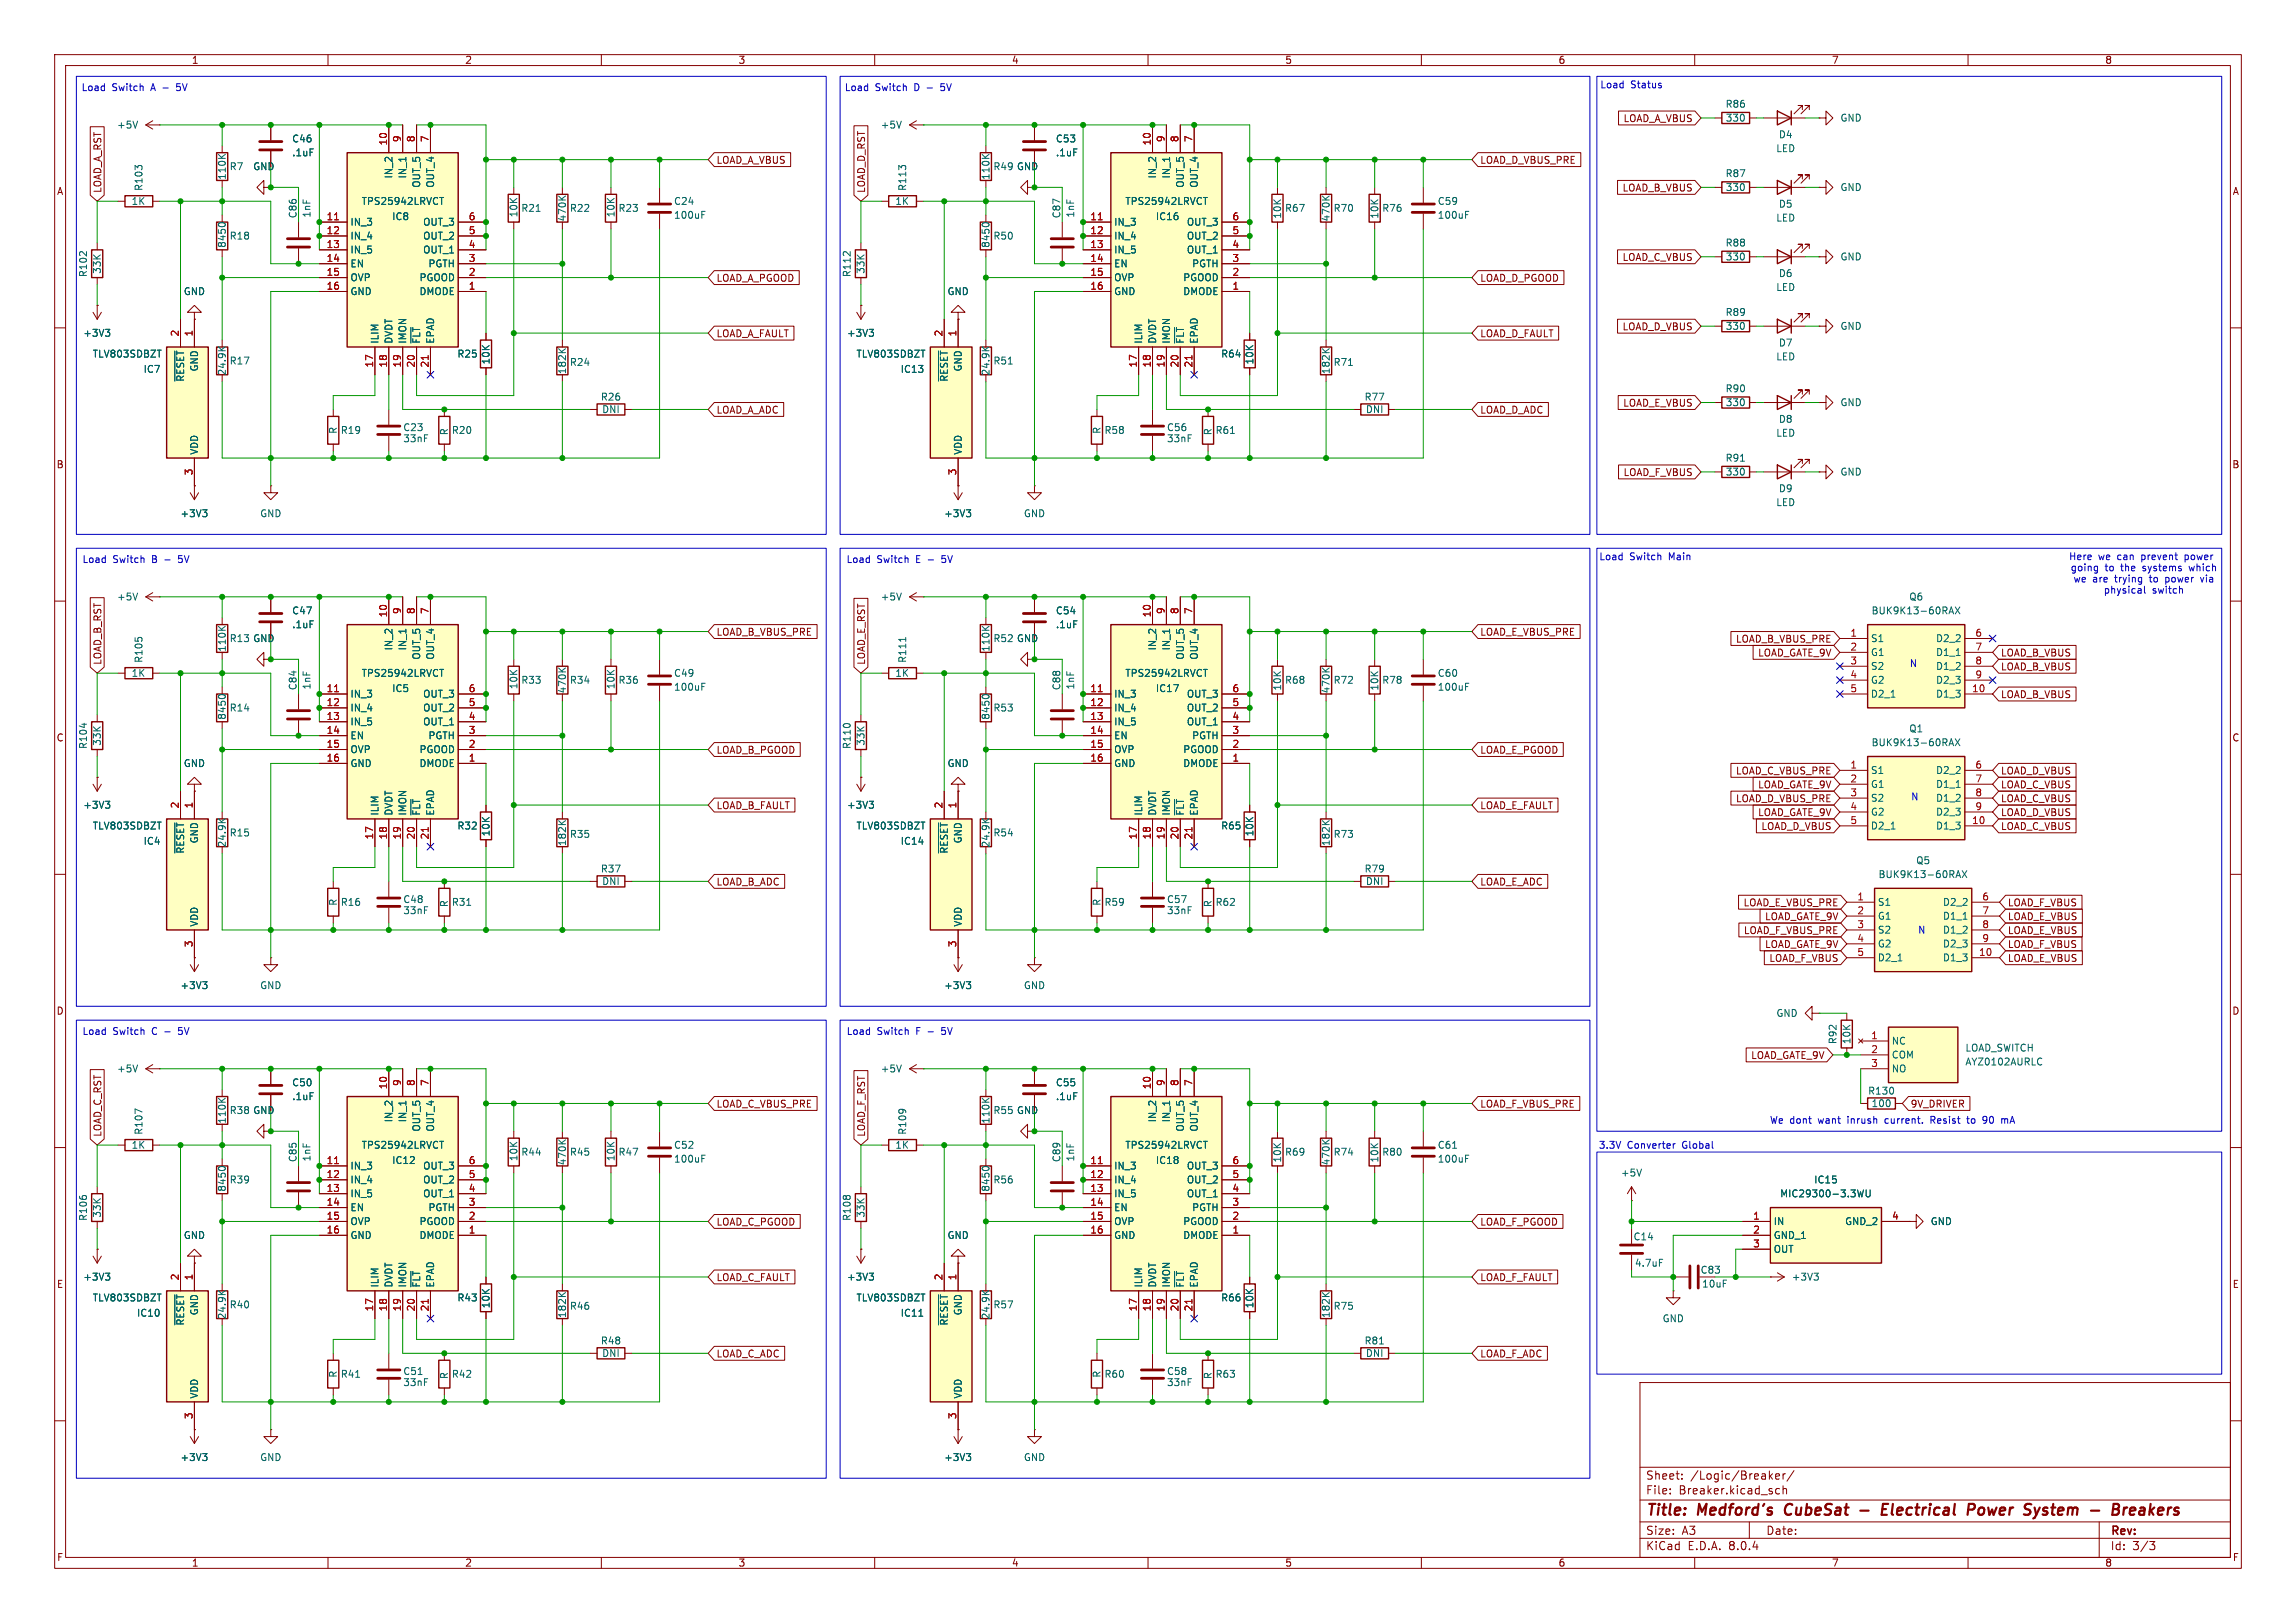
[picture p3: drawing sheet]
<svg xmlns="http://www.w3.org/2000/svg" width="420mm" height="297mm" viewBox="0 0 420 297" stroke-linecap="round" stroke-linejoin="round" font-family="sans-serif">
<defs><g id="words">
<g font-size="2.8" fill="#840000">
<text x="301" y="277.9">Title:</text>
<text x="310.6" y="277.9">Medford's</text>
<text x="327.4" y="277.9">CubeSat</text>
<text x="346.7" y="277.9">Electrical</text>
<text x="363.2" y="277.9">Power</text>
<text x="374.4" y="277.9">System</text>
<text x="387.3" y="277.9">-</text>
<text x="392.1" y="277.9">Breakers</text>
</g>
<g font-size="2.1" fill="#840000">
<text x="301" y="273.7">File:</text>
<text x="301" y="271">Sheet:</text>
<text x="307.1" y="273.7">Breaker.kicad_sch</text>
<text x="309.2" y="271">/Logic/Breaker/</text>
<text x="301" y="281.1">Size:</text>
<text x="307.6" y="281.1">A3</text>
<text x="323" y="281.1">Date:</text>
<text x="386" y="281.3">Rev:</text>
<text x="301" y="283.9">KiCad</text>
<text x="308.7" y="283.9">E.D.A.</text>
<text x="316.3" y="283.9">8.0.4</text>
<text x="386" y="283.9">Id:</text>
<text x="390.1" y="283.9">3/3</text>
</g>
<g font-size="1.8" fill="#840000">
<text x="35" y="11.9">1</text>
<text x="85" y="11.9">2</text>
<text x="135" y="11.9">3</text>
<text x="185" y="11.9">4</text>
<text x="235" y="11.9">5</text>
<text x="285" y="11.9">6</text>
<text x="335" y="11.9">7</text>
<text x="385" y="11.9">8</text>
<text x="296.9" y="22.5">LOAD_A_VBUS</text>
<text x="10.3" y="35.9">A</text>
<text x="18.7" y="35.4" transform="rotate(-90 18.7 35.4)">LOAD_A_RST</text>
<text x="131" y="30.2">LOAD_A_VBUS</text>
<text x="158.4" y="35.4" transform="rotate(-90 158.4 35.4)">LOAD_D_RST</text>
<text x="270.7" y="30.2">LOAD_D_VBUS_PRE</text>
<text x="296.7" y="35.2">LOAD_B_VBUS</text>
<text x="408.3" y="35.9">A</text>
<text x="296.7" y="47.9">LOAD_C_VBUS</text>
<text x="131" y="51.8">LOAD_A_PGOOD</text>
<text x="270.7" y="51.8">LOAD_D_PGOOD</text>
<text x="131" y="61.9">LOAD_A_FAULT</text>
<text x="270.7" y="61.9">LOAD_D_FAULT</text>
<text x="296.7" y="60.6">LOAD_D_VBUS</text>
<text x="131" y="75.9">LOAD_A_ADC</text>
<text x="270.7" y="75.9">LOAD_D_ADC</text>
<text x="296.8" y="74.6">LOAD_E_VBUS</text>
<text x="10.3" y="85.9">B</text>
<text x="296.9" y="87.3">LOAD_F_VBUS</text>
<text x="408.2" y="85.9">B</text>
<text x="131" y="116.5">LOAD_B_VBUS_PRE</text>
<text x="270.7" y="116.5">LOAD_E_VBUS_PRE</text>
<text x="317.4" y="117.8">LOAD_B_VBUS_PRE</text>
<text x="18.7" y="121.8" transform="rotate(-90 18.7 121.8)">LOAD_B_RST</text>
<text x="158.4" y="121.8" transform="rotate(-90 158.4 121.8)">LOAD_E_RST</text>
<text x="321.5" y="120.3">LOAD_GATE_9V</text>
<text x="365.9" y="122.9">LOAD_B_VBUS</text>
<text x="365.9" y="120.3">LOAD_B_VBUS</text>
<text x="365.9" y="128">LOAD_B_VBUS</text>
<text x="10.3" y="135.9">C</text>
<text x="408.2" y="135.9">C</text>
<text x="131" y="138.1">LOAD_B_PGOOD</text>
<text x="270.7" y="138.1">LOAD_E_PGOOD</text>
<text x="317.4" y="141.9">LOAD_C_VBUS_PRE</text>
<text x="365.9" y="141.9">LOAD_D_VBUS</text>
<text x="131" y="148.3">LOAD_B_FAULT</text>
<text x="270.7" y="148.3">LOAD_E_FAULT</text>
<text x="317.4" y="147">LOAD_D_VBUS_PRE</text>
<text x="321.5" y="144.5">LOAD_GATE_9V</text>
<text x="321.5" y="149.5">LOAD_GATE_9V</text>
<text x="365.9" y="147">LOAD_C_VBUS</text>
<text x="365.9" y="144.5">LOAD_C_VBUS</text>
<text x="365.9" y="149.5">LOAD_D_VBUS</text>
<text x="322.1" y="152.1">LOAD_D_VBUS</text>
<text x="365.9" y="152.1">LOAD_C_VBUS</text>
<text x="131" y="162.2">LOAD_B_ADC</text>
<text x="270.7" y="162.2">LOAD_E_ADC</text>
<text x="318.8" y="166.1">LOAD_E_VBUS_PRE</text>
<text x="367.2" y="166.1">LOAD_F_VBUS</text>
<text x="318.9" y="171.1">LOAD_F_VBUS_PRE</text>
<text x="322.8" y="168.6">LOAD_GATE_9V</text>
<text x="322.8" y="173.7">LOAD_GATE_9V</text>
<text x="367.2" y="173.7">LOAD_F_VBUS</text>
<text x="367.2" y="168.6">LOAD_E_VBUS</text>
<text x="367.2" y="171.1">LOAD_E_VBUS</text>
<text x="323.5" y="176.2">LOAD_F_VBUS</text>
<text x="367.2" y="176.2">LOAD_E_VBUS</text>
<text x="10.3" y="185.9">D</text>
<text x="408.2" y="185.9">D</text>
<text x="320.2" y="194">LOAD_GATE_9V</text>
<text x="131" y="202.9">LOAD_C_VBUS_PRE</text>
<text x="270.7" y="202.9">LOAD_F_VBUS_PRE</text>
<text x="349.4" y="202.9">9V_DRIVER</text>
<text x="18.7" y="208.1" transform="rotate(-90 18.7 208.1)">LOAD_C_RST</text>
<text x="158.4" y="208.1" transform="rotate(-90 158.4 208.1)">LOAD_F_RST</text>
<text x="131" y="224.5">LOAD_C_PGOOD</text>
<text x="270.7" y="224.5">LOAD_F_PGOOD</text>
<text x="10.3" y="235.9">E</text>
<text x="131" y="234.6">LOAD_C_FAULT</text>
<text x="270.7" y="234.6">LOAD_F_FAULT</text>
<text x="408.3" y="235.9">E</text>
<text x="131" y="248.6">LOAD_C_ADC</text>
<text x="270.7" y="248.6">LOAD_F_ADC</text>
<text x="10.3" y="285.9">F</text>
<text x="35" y="286.9">1</text>
<text x="85" y="286.9">2</text>
<text x="135" y="286.9">3</text>
<text x="185" y="286.9">4</text>
<text x="235" y="286.9">5</text>
<text x="285" y="286.9">6</text>
<text x="335" y="286.9">7</text>
<text x="385" y="286.9">8</text>
<text x="408.3" y="285.9">F</text>
</g>
<g font-size="1.8" fill="#0000c2">
<text x="14.8" y="16.9">Load</text>
<text x="20.5" y="16.9">Switch</text>
<text x="27.8" y="16.9">A -</text>
<text x="32.8" y="16.9">5V</text>
<text x="154.4" y="16.9">Load</text>
<text x="160.1" y="16.9">Switch</text>
<text x="167.4" y="16.9">D -</text>
<text x="172.5" y="16.9">5V</text>
<text x="292.6" y="16.4">Load</text>
<text x="298.3" y="16.4">Status</text>
<text x="15" y="103.2">Load</text>
<text x="20.6" y="103.2">Switch</text>
<text x="27.9" y="103.2">B</text>
<text x="30.4" y="103.2">-</text>
<text x="33.1" y="103.2">5V</text>
<text x="154.8" y="103.2">Load</text>
<text x="160.4" y="103.2">Switch</text>
<text x="167.7" y="103.2">E -</text>
<text x="172.7" y="103.2">5V</text>
<text x="292.5" y="102.7">Load</text>
<text x="298.1" y="102.7">Switch</text>
<text x="305.4" y="102.7">Main</text>
<text x="378.4" y="102.7">Here</text>
<text x="378.7" y="104.7">going</text>
<text x="379.2" y="106.8">we</text>
<text x="382.8" y="106.8">are</text>
<text x="383.8" y="102.7">we</text>
<text x="385.1" y="104.7">to</text>
<text x="387" y="106.8">trying</text>
<text x="387.4" y="102.7">can</text>
<text x="388.1" y="104.7">the</text>
<text x="392" y="102.7">prevent</text>
<text x="392.2" y="104.7">systems</text>
<text x="393.5" y="106.8">to</text>
<text x="396.6" y="106.8">power</text>
<text x="400.1" y="102.7">power</text>
<text x="401" y="104.7">which</text>
<text x="403.3" y="106.8">via</text>
<text x="384.7" y="108.8">physical</text>
<text x="393.7" y="108.8">switch</text>
<text x="349.2" y="122.3">N</text>
<text x="349.5" y="146.7">N</text>
<text x="350.8" y="171">N</text>
<text x="15" y="189.6">Load</text>
<text x="20.6" y="189.6">Switch</text>
<text x="27.9" y="189.6">C -</text>
<text x="33.1" y="189.6">5V</text>
<text x="154.8" y="189.6">Load</text>
<text x="160.4" y="189.6">Switch</text>
<text x="167.7" y="189.6">F -</text>
<text x="172.7" y="189.6">5V</text>
<text x="323.7" y="205.8">We dont</text>
<text x="332.7" y="205.8">want</text>
<text x="338.2" y="205.8">inrush</text>
<text x="345.3" y="205.8">current.</text>
<text x="353.8" y="205.8">Resist</text>
<text x="360.7" y="205.8">to</text>
<text x="363.8" y="205.8">90</text>
<text x="367.4" y="205.8">mA</text>
<text x="292.4" y="210.4">3.3V</text>
<text x="297.6" y="210.4">Converter</text>
<text x="307.8" y="210.4">Global</text>
</g>
<g font-size="1.8" fill="#006464">
<text x="21.3" y="23.7">+5V</text>
<text x="161" y="23.7">+5V</text>
<text x="315.6" y="19.9">R86</text>
<text x="315.6" y="22.5">330</text>
<text x="336.6" y="22.5">GND</text>
<text x="53.3" y="28.8">.1uF</text>
<text x="53.3" y="26.3">C46</text>
<text x="193" y="28.8">.1uF</text>
<text x="193" y="26.3">C53</text>
<text x="324.8" y="28">LED</text>
<text x="325.3" y="25.5">D4</text>
<text x="26.3" y="35" transform="rotate(-90 26.3 35)">R103</text>
<text x="41.5" y="33" transform="rotate(-90 41.5 33)">110K</text>
<text x="41.9" y="31.3">R7</text>
<text x="46.2" y="31.3">GND</text>
<text x="72" y="32.8" transform="rotate(-90 72 32.8)">IN_2</text>
<text x="74.5" y="32.8" transform="rotate(-90 74.5 32.8)">IN_1</text>
<text x="77.1" y="34.5" transform="rotate(-90 77.1 34.5)">OUT_5</text>
<text x="79.6" y="34.5" transform="rotate(-90 79.6 34.5)">OUT_4</text>
<text x="166" y="35" transform="rotate(-90 166 35)">R113</text>
<text x="181.2" y="33" transform="rotate(-90 181.2 33)">110K</text>
<text x="181.6" y="31.3">R49 GND</text>
<text x="185.9" y="31.3">GND</text>
<text x="211.7" y="32.8" transform="rotate(-90 211.7 32.8)">IN_2</text>
<text x="214.2" y="32.8" transform="rotate(-90 214.2 32.8)">IN_1</text>
<text x="216.8" y="34.5" transform="rotate(-90 216.8 34.5)">OUT_5</text>
<text x="219.3" y="34.5" transform="rotate(-90 219.3 34.5)">OUT_4</text>
<text x="315.6" y="32.6">R87</text>
<text x="315.6" y="35.2">330</text>
<text x="336.6" y="35.2">GND</text>
<text x="24" y="37.7">1K</text>
<text x="54.5" y="40" transform="rotate(-90 54.5 40)">C86</text>
<text x="57" y="39.9" transform="rotate(-90 57 39.9)">1nF</text>
<text x="64" y="41.5">IN_3</text>
<text x="66" y="37.7">TPS25942LRVCT</text>
<text x="71.6" y="40.5">IC8</text>
<text x="77.3" y="41.5">OUT_3</text>
<text x="94.8" y="39.9" transform="rotate(-90 94.8 39.9)">10K</text>
<text x="95.3" y="39">R21</text>
<text x="103.7" y="40.6" transform="rotate(-90 103.7 40.6)">470K</text>
<text x="104.1" y="39">R22</text>
<text x="112.6" y="39.9" transform="rotate(-90 112.6 39.9)">10K</text>
<text x="113" y="39">R23</text>
<text x="123.2" y="40.2">100uF</text>
<text x="123.2" y="37.7">C24</text>
<text x="163.7" y="37.7">1K</text>
<text x="194.2" y="40" transform="rotate(-90 194.2 40)">C87</text>
<text x="196.7" y="39.9" transform="rotate(-90 196.7 39.9)">1nF</text>
<text x="203.7" y="41.5">IN_3</text>
<text x="205.7" y="37.7">TPS25942LRVCT</text>
<text x="211.3" y="40.5">IC16</text>
<text x="217" y="41.5">OUT_3</text>
<text x="234.5" y="40.1" transform="rotate(-90 234.5 40.1)">10K</text>
<text x="235" y="39">R67</text>
<text x="243.4" y="40.6" transform="rotate(-90 243.4 40.6)">470K</text>
<text x="243.8" y="39">R70</text>
<text x="252.3" y="40.1" transform="rotate(-90 252.3 40.1)">10K</text>
<text x="252.7" y="39">R76</text>
<text x="262.9" y="37.7">C59</text>
<text x="262.9" y="40.2">100uF</text>
<text x="324.8" y="40.7">LED</text>
<text x="325.3" y="38.2">D5</text>
<text x="41.5" y="45.5" transform="rotate(-90 41.5 45.5)">8450</text>
<text x="41.9" y="44">R18</text>
<text x="64" y="44">IN_4</text>
<text x="64" y="46.6">IN_5</text>
<text x="77.3" y="46.6">OUT_1</text>
<text x="77.3" y="44">OUT_2</text>
<text x="181.2" y="45.5" transform="rotate(-90 181.2 45.5)">8450</text>
<text x="181.6" y="44">R50</text>
<text x="203.7" y="44">IN_4</text>
<text x="203.7" y="46.6">IN_5</text>
<text x="217" y="46.6">OUT_1</text>
<text x="217" y="44">OUT_2</text>
<text x="315.6" y="45.3">R88</text>
<text x="315.6" y="47.9">330</text>
<text x="336.6" y="47.9">GND</text>
<text x="16.1" y="50.8" transform="rotate(-90 16.1 50.8)">R102</text>
<text x="18.6" y="50.2" transform="rotate(-90 18.6 50.2)">33K</text>
<text x="64" y="49.1">EN</text>
<text x="64" y="51.7">OVP</text>
<text x="76.6" y="51.7">PGOOD</text>
<text x="78.3" y="49.1">PGTH</text>
<text x="155.8" y="50.8" transform="rotate(-90 155.8 50.8)">R112</text>
<text x="158.3" y="50.2" transform="rotate(-90 158.3 50.2)">33K</text>
<text x="203.7" y="49.1">EN</text>
<text x="203.7" y="51.7">OVP</text>
<text x="216.3" y="51.7">PGOOD</text>
<text x="218" y="49.1">PGTH</text>
<text x="324.8" y="53.4">LED</text>
<text x="325.3" y="50.9">D6</text>
<text x="33.5" y="54.2">GND</text>
<text x="64" y="54.2">GND</text>
<text x="76.6" y="54.2">DMODE</text>
<text x="173.2" y="54.2">GND</text>
<text x="203.7" y="54.2">GND</text>
<text x="216.3" y="54.2">DMODE</text>
<text x="315.6" y="58">R89</text>
<text x="15.1" y="61.8">+3V3</text>
<text x="16.9" y="65.6">TLV803SDBZT</text>
<text x="69.4" y="63" transform="rotate(-90 69.4 63)">ILIM</text>
<text x="72" y="63" transform="rotate(-90 72 63)">DVDT</text>
<text x="74.5" y="63" transform="rotate(-90 74.5 63)">IMON</text>
<text x="77.1" y="63" transform="rotate(-90 77.1 63)">~{FLT}</text>
<text x="79.6" y="63" transform="rotate(-90 79.6 63)">EPAD</text>
<text x="83.6" y="65.6">R25</text>
<text x="154.8" y="61.8">+3V3</text>
<text x="156.6" y="65.6">TLV803SDBZT</text>
<text x="209.1" y="63" transform="rotate(-90 209.1 63)">ILIM</text>
<text x="211.7" y="63" transform="rotate(-90 211.7 63)">DVDT</text>
<text x="214.2" y="63" transform="rotate(-90 214.2 63)">IMON</text>
<text x="216.8" y="63" transform="rotate(-90 216.8 63)">~{FLT}</text>
<text x="219.3" y="63" transform="rotate(-90 219.3 63)">EPAD</text>
<text x="223.3" y="65.6">R64</text>
<text x="315.6" y="60.6">330</text>
<text x="325.3" y="63.6">D7</text>
<text x="336.6" y="60.6">GND</text>
<text x="26.2" y="68.4">IC7</text>
<text x="33.9" y="70" transform="rotate(-90 33.9 70)">~{RESET}</text>
<text x="36.4" y="68.1" transform="rotate(-90 36.4 68.1)">GND</text>
<text x="41.5" y="68.8" transform="rotate(-90 41.5 68.8)">24.9K</text>
<text x="41.9" y="66.9">R17</text>
<text x="89.8" y="66.8" transform="rotate(-90 89.8 66.8)">10K</text>
<text x="103.7" y="68.6" transform="rotate(-90 103.7 68.6)">182K</text>
<text x="104.1" y="67.2">R24</text>
<text x="164.7" y="68.4">IC13</text>
<text x="173.6" y="70" transform="rotate(-90 173.6 70)">~{RESET}</text>
<text x="176.1" y="68.1" transform="rotate(-90 176.1 68.1)">GND</text>
<text x="181.2" y="68.8" transform="rotate(-90 181.2 68.8)">24.9K</text>
<text x="181.6" y="66.9">R51</text>
<text x="229.5" y="66.8" transform="rotate(-90 229.5 66.8)">10K</text>
<text x="243.4" y="68.6" transform="rotate(-90 243.4 68.6)">182K</text>
<text x="243.8" y="67.2">R71</text>
<text x="315.6" y="72">R90</text>
<text x="324.8" y="66.1">LED</text>
<text x="109.8" y="73.5">R26</text>
<text x="110.1" y="75.8">DNI</text>
<text x="249.5" y="73.5">R77</text>
<text x="249.8" y="75.8">DNI</text>
<text x="315.6" y="74.5">330</text>
<text x="325.3" y="77.6">D8</text>
<text x="336.6" y="74.5">GND</text>
<text x="36.4" y="83.3" transform="rotate(-90 36.4 83.3)">VDD</text>
<text x="61.8" y="79.5" transform="rotate(-90 61.8 79.5)">R</text>
<text x="62.2" y="79.6">R19</text>
<text x="73.7" y="79.1">C23</text>
<text x="73.7" y="81.1">33nF</text>
<text x="82.1" y="79.7" transform="rotate(-90 82.1 79.7)">R</text>
<text x="82.6" y="79.6">R20</text>
<text x="176.1" y="83.3" transform="rotate(-90 176.1 83.3)">VDD</text>
<text x="201.5" y="79.5" transform="rotate(-90 201.5 79.5)">R</text>
<text x="201.9" y="79.6">R58</text>
<text x="213.4" y="79.1">C56</text>
<text x="213.4" y="81.1">33nF</text>
<text x="221.8" y="79.7" transform="rotate(-90 221.8 79.7)">R</text>
<text x="222.3" y="79.6">R61</text>
<text x="324.8" y="80.1">LED</text>
<text x="315.6" y="84.7">R91</text>
<text x="315.6" y="87.2">330</text>
<text x="336.6" y="87.2">GND</text>
<text x="32.9" y="94.8">+3V3</text>
<text x="47.5" y="94.8">GND</text>
<text x="172.6" y="94.8">+3V3</text>
<text x="187.2" y="94.8">GND</text>
<text x="324.8" y="92.8">LED</text>
<text x="325.3" y="90.3">D9</text>
<text x="21.3" y="110.1">+5V</text>
<text x="53.3" y="112.6">C47</text>
<text x="161" y="110.1">+5V</text>
<text x="193" y="112.6">C54</text>
<text x="342.3" y="112.6">BUK9K13-60RAX</text>
<text x="349.1" y="110.1">Q6</text>
<text x="41.5" y="119.4" transform="rotate(-90 41.5 119.4)">110K</text>
<text x="41.9" y="117.7">R13 GND</text>
<text x="46.2" y="117.7">GND</text>
<text x="53.3" y="115.2">.1uF</text>
<text x="72" y="119.1" transform="rotate(-90 72 119.1)">IN_2</text>
<text x="74.5" y="119.1" transform="rotate(-90 74.5 119.1)">IN_1</text>
<text x="181.2" y="119.4" transform="rotate(-90 181.2 119.4)">110K</text>
<text x="181.6" y="117.7">R52 GND</text>
<text x="185.9" y="117.7">GND</text>
<text x="193" y="115.2">.1uF</text>
<text x="211.7" y="119.1" transform="rotate(-90 211.7 119.1)">IN_2</text>
<text x="214.2" y="119.1" transform="rotate(-90 214.2 119.1)">IN_1</text>
<text x="342.1" y="117.7">S1</text>
<text x="354" y="117.7">D2_2</text>
<text x="24" y="124.1">1K</text>
<text x="26.3" y="121.4" transform="rotate(-90 26.3 121.4)">R105</text>
<text x="66" y="124.1">TPS25942LRVCT</text>
<text x="77.1" y="120.8" transform="rotate(-90 77.1 120.8)">OUT_5</text>
<text x="79.6" y="120.8" transform="rotate(-90 79.6 120.8)">OUT_4</text>
<text x="95.3" y="125.3">R33</text>
<text x="104.1" y="125.3">R34</text>
<text x="113" y="125.3">R36</text>
<text x="123.2" y="124.1">C49</text>
<text x="163.7" y="124.1">1K</text>
<text x="166" y="121.4" transform="rotate(-90 166 121.4)">R111</text>
<text x="205.7" y="124.1">TPS25942LRVCT</text>
<text x="216.8" y="120.8" transform="rotate(-90 216.8 120.8)">OUT_5</text>
<text x="219.3" y="120.8" transform="rotate(-90 219.3 120.8)">OUT_4</text>
<text x="235" y="125.3">R68</text>
<text x="243.8" y="125.3">R72</text>
<text x="252.7" y="125.3">R78</text>
<text x="262.9" y="124.1">C60</text>
<text x="342.1" y="120.2">G1</text>
<text x="342.1" y="122.8">S2</text>
<text x="342.1" y="125.3">G2</text>
<text x="354" y="120.2">D1_1</text>
<text x="354" y="122.8">D1_2</text>
<text x="354" y="125.3">D2_3</text>
<text x="41.5" y="131.8" transform="rotate(-90 41.5 131.8)">8450</text>
<text x="41.9" y="130.4">R14</text>
<text x="54.5" y="126.4" transform="rotate(-90 54.5 126.4)">C84</text>
<text x="57" y="126.3" transform="rotate(-90 57 126.3)">1nF</text>
<text x="64" y="127.9">IN_3</text>
<text x="64" y="130.4">IN_4</text>
<text x="71.6" y="126.8">IC5</text>
<text x="77.3" y="130.4">OUT_2</text>
<text x="77.3" y="127.9">OUT_3</text>
<text x="94.8" y="126.2" transform="rotate(-90 94.8 126.2)">10K</text>
<text x="103.7" y="127" transform="rotate(-90 103.7 127)">470K</text>
<text x="112.6" y="126.2" transform="rotate(-90 112.6 126.2)">10K</text>
<text x="123.2" y="126.6">100uF</text>
<text x="181.2" y="131.8" transform="rotate(-90 181.2 131.8)">8450</text>
<text x="181.6" y="130.4">R53</text>
<text x="194.2" y="126.4" transform="rotate(-90 194.2 126.4)">C88</text>
<text x="196.7" y="126.3" transform="rotate(-90 196.7 126.3)">1nF</text>
<text x="203.7" y="127.9">IN_3</text>
<text x="203.7" y="130.4">IN_4</text>
<text x="211.3" y="126.8">IC17</text>
<text x="217" y="130.4">OUT_2</text>
<text x="217" y="127.9">OUT_3</text>
<text x="234.5" y="126.5" transform="rotate(-90 234.5 126.5)">10K</text>
<text x="243.4" y="127" transform="rotate(-90 243.4 127)">470K</text>
<text x="252.3" y="126.5" transform="rotate(-90 252.3 126.5)">10K</text>
<text x="262.9" y="126.6">100uF</text>
<text x="342.1" y="127.9">D2_1</text>
<text x="354" y="127.9">D1_3</text>
<text x="16.1" y="137.2" transform="rotate(-90 16.1 137.2)">R104</text>
<text x="18.6" y="136.6" transform="rotate(-90 18.6 136.6)">33K</text>
<text x="64" y="132.9">IN_5</text>
<text x="64" y="135.5">EN</text>
<text x="77.3" y="132.9">OUT_1</text>
<text x="78.3" y="135.5">PGTH</text>
<text x="155.8" y="137.2" transform="rotate(-90 155.8 137.2)">R110</text>
<text x="158.3" y="136.6" transform="rotate(-90 158.3 136.6)">33K</text>
<text x="203.7" y="132.9">IN_5</text>
<text x="203.7" y="135.5">EN</text>
<text x="217" y="132.9">OUT_1</text>
<text x="218" y="135.5">PGTH</text>
<text x="342.3" y="136.8">BUK9K13-60RAX</text>
<text x="349.1" y="134.2">Q1</text>
<text x="33.5" y="140.6">GND</text>
<text x="64" y="138">OVP</text>
<text x="64" y="140.6">GND</text>
<text x="76.6" y="140.6">DMODE</text>
<text x="76.6" y="138">PGOOD</text>
<text x="173.2" y="140.6">GND</text>
<text x="203.7" y="138">OVP</text>
<text x="203.7" y="140.6">GND</text>
<text x="216.3" y="140.6">DMODE</text>
<text x="216.3" y="138">PGOOD</text>
<text x="342.1" y="141.8">S1</text>
<text x="354" y="141.8">D2_2</text>
<text x="15.1" y="148.2">+3V3</text>
<text x="69.4" y="149.4" transform="rotate(-90 69.4 149.4)">ILIM</text>
<text x="72" y="149.4" transform="rotate(-90 72 149.4)">DVDT</text>
<text x="74.5" y="149.4" transform="rotate(-90 74.5 149.4)">IMON</text>
<text x="77.1" y="149.4" transform="rotate(-90 77.1 149.4)">~{FLT}</text>
<text x="79.6" y="149.4" transform="rotate(-90 79.6 149.4)">EPAD</text>
<text x="154.8" y="148.2">+3V3</text>
<text x="209.1" y="149.4" transform="rotate(-90 209.1 149.4)">ILIM</text>
<text x="211.7" y="149.4" transform="rotate(-90 211.7 149.4)">DVDT</text>
<text x="214.2" y="149.4" transform="rotate(-90 214.2 149.4)">IMON</text>
<text x="216.8" y="149.4" transform="rotate(-90 216.8 149.4)">~{FLT}</text>
<text x="219.3" y="149.4" transform="rotate(-90 219.3 149.4)">EPAD</text>
<text x="342.1" y="144.4">G1</text>
<text x="342.1" y="146.9">S2</text>
<text x="342.1" y="149.5">G2</text>
<text x="354" y="144.4">D1_1</text>
<text x="354" y="146.9">D1_2</text>
<text x="354" y="149.5">D2_3</text>
<text x="16.9" y="152">TLV803SDBZT</text>
<text x="26.2" y="154.8">IC4</text>
<text x="36.4" y="154.4" transform="rotate(-90 36.4 154.4)">GND</text>
<text x="41.5" y="155.2" transform="rotate(-90 41.5 155.2)">24.9K</text>
<text x="41.9" y="153.3">R15</text>
<text x="83.6" y="152">R32</text>
<text x="89.8" y="153.2" transform="rotate(-90 89.8 153.2)">10K</text>
<text x="103.7" y="154.9" transform="rotate(-90 103.7 154.9)">182K</text>
<text x="104.1" y="153.5">R35</text>
<text x="156.6" y="152">TLV803SDBZT</text>
<text x="164.7" y="154.8">IC14</text>
<text x="176.1" y="154.4" transform="rotate(-90 176.1 154.4)">GND</text>
<text x="181.2" y="155.2" transform="rotate(-90 181.2 155.2)">24.9K</text>
<text x="181.6" y="153.3">R54</text>
<text x="223.3" y="152">R65</text>
<text x="229.5" y="153.2" transform="rotate(-90 229.5 153.2)">10K</text>
<text x="243.4" y="154.9" transform="rotate(-90 243.4 154.9)">182K</text>
<text x="243.8" y="153.5">R73</text>
<text x="342.1" y="152">D2_1</text>
<text x="354" y="152">D1_3</text>
<text x="33.9" y="156.3" transform="rotate(-90 33.9 156.3)">~{RESET}</text>
<text x="109.8" y="159.9">R37</text>
<text x="173.6" y="156.3" transform="rotate(-90 173.6 156.3)">~{RESET}</text>
<text x="249.5" y="159.9">R79</text>
<text x="343.5" y="160.9">BUK9K13-60RAX</text>
<text x="350.4" y="158.3">Q5</text>
<text x="61.8" y="165.9" transform="rotate(-90 61.8 165.9)">R</text>
<text x="62.2" y="166">R16</text>
<text x="73.7" y="165.5">C48</text>
<text x="73.7" y="167.5">33nF</text>
<text x="82.1" y="166.1" transform="rotate(-90 82.1 166.1)">R</text>
<text x="82.6" y="166">R31</text>
<text x="110.1" y="162.2">DNI</text>
<text x="201.5" y="165.9" transform="rotate(-90 201.5 165.9)">R</text>
<text x="201.9" y="166">R59</text>
<text x="213.4" y="165.5">C57</text>
<text x="213.4" y="167.5">33nF</text>
<text x="221.8" y="166.1" transform="rotate(-90 221.8 166.1)">R</text>
<text x="222.3" y="166">R62</text>
<text x="249.8" y="162.2">DNI</text>
<text x="343.4" y="166">S1</text>
<text x="355.3" y="166">D2_2</text>
<text x="36.4" y="169.7" transform="rotate(-90 36.4 169.7)">VDD</text>
<text x="176.1" y="169.7" transform="rotate(-90 176.1 169.7)">VDD</text>
<text x="343.4" y="168.5">G1</text>
<text x="343.4" y="171">S2</text>
<text x="343.4" y="173.6">G2</text>
<text x="355.3" y="168.5">D1_1</text>
<text x="355.3" y="171">D1_2</text>
<text x="355.3" y="173.6">D2_3</text>
<text x="343.4" y="176.1">D2_1</text>
<text x="355.3" y="176.1">D1_3</text>
<text x="32.9" y="181.2">+3V3</text>
<text x="47.5" y="181.2">GND</text>
<text x="172.6" y="181.2">+3V3</text>
<text x="187.2" y="181.2">GND</text>
<text x="324.8" y="186.3">GND</text>
<text x="336.1" y="191.2" transform="rotate(-90 336.1 191.2)">R92</text>
<text x="338.7" y="191.2" transform="rotate(-90 338.7 191.2)">10K</text>
<text x="345.9" y="191.4">NC</text>
<text x="21.3" y="196.4">+5V</text>
<text x="161" y="196.4">+5V</text>
<text x="345.9" y="193.9">COM</text>
<text x="345.9" y="196.4">NO</text>
<text x="359.4" y="192.6">LOAD_SWITCH</text>
<text x="359.4" y="195.2">AYZ0102AURLC</text>
<text x="53.3" y="201.5">.1uF</text>
<text x="53.3" y="199">C50</text>
<text x="193" y="201.5">.1uF</text>
<text x="193" y="199">C55</text>
<text x="341.6" y="200.5">R130</text>
<text x="342.3" y="202.8">100</text>
<text x="26.3" y="207.8" transform="rotate(-90 26.3 207.8)">R107</text>
<text x="41.5" y="205.7" transform="rotate(-90 41.5 205.7)">110K</text>
<text x="41.9" y="204.1">R38 GND</text>
<text x="46.2" y="204.1">GND</text>
<text x="72" y="205.5" transform="rotate(-90 72 205.5)">IN_2</text>
<text x="74.5" y="205.5" transform="rotate(-90 74.5 205.5)">IN_1</text>
<text x="77.1" y="207.2" transform="rotate(-90 77.1 207.2)">OUT_5</text>
<text x="79.6" y="207.2" transform="rotate(-90 79.6 207.2)">OUT_4</text>
<text x="166" y="207.8" transform="rotate(-90 166 207.8)">R109</text>
<text x="181.2" y="205.7" transform="rotate(-90 181.2 205.7)">110K</text>
<text x="181.6" y="204.1">R55 GND</text>
<text x="185.9" y="204.1">GND</text>
<text x="211.7" y="205.5" transform="rotate(-90 211.7 205.5)">IN_2</text>
<text x="214.2" y="205.5" transform="rotate(-90 214.2 205.5)">IN_1</text>
<text x="216.8" y="207.2" transform="rotate(-90 216.8 207.2)">OUT_5</text>
<text x="219.3" y="207.2" transform="rotate(-90 219.3 207.2)">OUT_4</text>
<text x="24" y="210.4">1K</text>
<text x="54.5" y="212.8" transform="rotate(-90 54.5 212.8)">C85</text>
<text x="57" y="212.6" transform="rotate(-90 57 212.6)">1nF</text>
<text x="64" y="214.2">IN_3</text>
<text x="66" y="210.4">TPS25942LRVCT</text>
<text x="71.6" y="213.2">IC12</text>
<text x="77.3" y="214.2">OUT_3</text>
<text x="94.8" y="212.6" transform="rotate(-90 94.8 212.6)">10K</text>
<text x="95.3" y="211.7">R44</text>
<text x="103.7" y="213.4" transform="rotate(-90 103.7 213.4)">470K</text>
<text x="104.1" y="211.7">R45</text>
<text x="112.6" y="212.6" transform="rotate(-90 112.6 212.6)">10K</text>
<text x="113" y="211.7">R47</text>
<text x="123.2" y="213">100uF</text>
<text x="123.2" y="210.4">C52</text>
<text x="163.7" y="210.4">1K</text>
<text x="194.2" y="212.8" transform="rotate(-90 194.2 212.8)">C89</text>
<text x="196.7" y="212.6" transform="rotate(-90 196.7 212.6)">1nF</text>
<text x="203.7" y="214.2">IN_3</text>
<text x="205.7" y="210.4">TPS25942LRVCT</text>
<text x="211.3" y="213.2">IC18</text>
<text x="217" y="214.2">OUT_3</text>
<text x="234.5" y="212.8" transform="rotate(-90 234.5 212.8)">10K</text>
<text x="235" y="211.7">R69</text>
<text x="243.4" y="213.4" transform="rotate(-90 243.4 213.4)">470K</text>
<text x="243.8" y="211.7">R74</text>
<text x="252.3" y="212.8" transform="rotate(-90 252.3 212.8)">10K</text>
<text x="252.7" y="211.7">R80</text>
<text x="262.9" y="210.4">C61</text>
<text x="262.9" y="213">100uF</text>
<text x="296.4" y="215.5">+5V</text>
<text x="41.5" y="218.2" transform="rotate(-90 41.5 218.2)">8450</text>
<text x="41.9" y="216.8">R39</text>
<text x="64" y="216.8">IN_4</text>
<text x="64" y="219.3">IN_5</text>
<text x="64" y="221.8">EN</text>
<text x="77.3" y="219.3">OUT_1</text>
<text x="77.3" y="216.8">OUT_2</text>
<text x="78.3" y="221.8">PGTH</text>
<text x="181.2" y="218.2" transform="rotate(-90 181.2 218.2)">8450</text>
<text x="181.6" y="216.8">R56</text>
<text x="203.7" y="216.8">IN_4</text>
<text x="203.7" y="219.3">IN_5</text>
<text x="203.7" y="221.8">EN</text>
<text x="217" y="219.3">OUT_1</text>
<text x="217" y="216.8">OUT_2</text>
<text x="218" y="221.8">PGTH</text>
<text x="325.5" y="219.3">MIC29300-3.3WU</text>
<text x="331.8" y="216.8">IC15</text>
<text x="16.1" y="223.5" transform="rotate(-90 16.1 223.5)">R106</text>
<text x="18.6" y="222.9" transform="rotate(-90 18.6 222.9)">33K</text>
<text x="33.5" y="226.9">GND</text>
<text x="64" y="224.4">OVP</text>
<text x="64" y="226.9">GND</text>
<text x="76.6" y="226.9">DMODE</text>
<text x="76.6" y="224.4">PGOOD</text>
<text x="155.8" y="223.5" transform="rotate(-90 155.8 223.5)">R108</text>
<text x="158.3" y="222.9" transform="rotate(-90 158.3 222.9)">33K</text>
<text x="173.2" y="226.9">GND</text>
<text x="203.7" y="224.4">OVP</text>
<text x="203.7" y="226.9">GND</text>
<text x="216.3" y="226.9">DMODE</text>
<text x="216.3" y="224.4">PGOOD</text>
<text x="298.7" y="227.2">C14</text>
<text x="324.4" y="224.4">IN</text>
<text x="324.4" y="226.9">GND_1</text>
<text x="337.4" y="224.4">GND_2</text>
<text x="353.1" y="224.4">GND</text>
<text x="299" y="232">4.7uF</text>
<text x="311" y="233.3">C83</text>
<text x="324.4" y="229.5">OUT</text>
<text x="15.1" y="234.5">+3V3</text>
<text x="16.9" y="238.4">TLV803SDBZT</text>
<text x="41.9" y="239.6">R40</text>
<text x="69.4" y="235.7" transform="rotate(-90 69.4 235.7)">ILIM</text>
<text x="72" y="235.7" transform="rotate(-90 72 235.7)">DVDT</text>
<text x="74.5" y="235.7" transform="rotate(-90 74.5 235.7)">IMON</text>
<text x="77.1" y="235.7" transform="rotate(-90 77.1 235.7)">~{FLT}</text>
<text x="79.6" y="235.7" transform="rotate(-90 79.6 235.7)">EPAD</text>
<text x="83.6" y="238.4">R43</text>
<text x="89.8" y="239.5" transform="rotate(-90 89.8 239.5)">10K</text>
<text x="104.1" y="239.9">R46</text>
<text x="154.8" y="234.5">+3V3</text>
<text x="156.6" y="238.4">TLV803SDBZT</text>
<text x="181.6" y="239.6">R57</text>
<text x="209.1" y="235.7" transform="rotate(-90 209.1 235.7)">ILIM</text>
<text x="211.7" y="235.7" transform="rotate(-90 211.7 235.7)">DVDT</text>
<text x="214.2" y="235.7" transform="rotate(-90 214.2 235.7)">IMON</text>
<text x="216.8" y="235.7" transform="rotate(-90 216.8 235.7)">~{FLT}</text>
<text x="219.3" y="235.7" transform="rotate(-90 219.3 235.7)">EPAD</text>
<text x="223.3" y="238.4">R66</text>
<text x="229.5" y="239.5" transform="rotate(-90 229.5 239.5)">10K</text>
<text x="243.8" y="239.9">R75</text>
<text x="311.3" y="235.8">10uF</text>
<text x="327.7" y="234.5">+3V3</text>
<text x="25" y="241.1">IC10</text>
<text x="33.9" y="242.7" transform="rotate(-90 33.9 242.7)">~{RESET}</text>
<text x="36.4" y="240.8" transform="rotate(-90 36.4 240.8)">GND</text>
<text x="41.5" y="241.5" transform="rotate(-90 41.5 241.5)">24.9K</text>
<text x="103.7" y="241.3" transform="rotate(-90 103.7 241.3)">182K</text>
<text x="164.7" y="241.1">IC11</text>
<text x="173.6" y="242.7" transform="rotate(-90 173.6 242.7)">~{RESET}</text>
<text x="176.1" y="240.8" transform="rotate(-90 176.1 240.8)">GND</text>
<text x="181.2" y="241.5" transform="rotate(-90 181.2 241.5)">24.9K</text>
<text x="243.4" y="241.3" transform="rotate(-90 243.4 241.3)">182K</text>
<text x="304" y="242.2">GND</text>
<text x="73.7" y="251.8">C51</text>
<text x="109.8" y="246.2">R48</text>
<text x="110.1" y="248.5">DNI</text>
<text x="213.4" y="251.8">C58</text>
<text x="249.5" y="246.2">R81</text>
<text x="249.8" y="248.5">DNI</text>
<text x="36.4" y="256" transform="rotate(-90 36.4 256)">VDD</text>
<text x="61.8" y="252.2" transform="rotate(-90 61.8 252.2)">R</text>
<text x="62.2" y="252.3">R41</text>
<text x="73.7" y="253.8">33nF</text>
<text x="82.1" y="252.5" transform="rotate(-90 82.1 252.5)">R</text>
<text x="82.6" y="252.3">R42</text>
<text x="176.1" y="256" transform="rotate(-90 176.1 256)">VDD</text>
<text x="201.5" y="252.2" transform="rotate(-90 201.5 252.2)">R</text>
<text x="201.9" y="252.3">R60</text>
<text x="213.4" y="253.8">33nF</text>
<text x="221.8" y="252.5" transform="rotate(-90 221.8 252.5)">R</text>
<text x="222.3" y="252.3">R63</text>
<text x="32.9" y="267.6">+3V3</text>
<text x="47.5" y="267.6">GND</text>
<text x="172.6" y="267.6">+3V3</text>
<text x="187.2" y="267.6">GND</text>
</g>
<g font-size="1.8" fill="#a90000">
<text x="70.9" y="26.7" transform="rotate(-90 70.9 26.7)">10</text>
<text x="73.4" y="26.1" transform="rotate(-90 73.4 26.1)">9</text>
<text x="75.9" y="26.1" transform="rotate(-90 75.9 26.1)">8</text>
<text x="78.5" y="26.1" transform="rotate(-90 78.5 26.1)">7</text>
<text x="210.6" y="26.7" transform="rotate(-90 210.6 26.7)">10</text>
<text x="213.1" y="26.1" transform="rotate(-90 213.1 26.1)">9</text>
<text x="215.6" y="26.1" transform="rotate(-90 215.6 26.1)">8</text>
<text x="218.2" y="26.1" transform="rotate(-90 218.2 26.1)">7</text>
<text x="59.6" y="40.4">11</text>
<text x="85.7" y="40.4">6</text>
<text x="199.3" y="40.4">11</text>
<text x="225.4" y="40.4">6</text>
<text x="59.6" y="42.9">12</text>
<text x="59.6" y="45.5">13</text>
<text x="85.7" y="45.5">4</text>
<text x="85.7" y="42.9">5</text>
<text x="199.3" y="42.9">12</text>
<text x="199.3" y="45.5">13</text>
<text x="225.4" y="45.5">4</text>
<text x="225.4" y="42.9">5</text>
<text x="59.6" y="48">14</text>
<text x="59.6" y="50.5">15</text>
<text x="59.6" y="53.1">16</text>
<text x="85.7" y="53.1">1</text>
<text x="85.7" y="50.5">2</text>
<text x="85.7" y="48">3</text>
<text x="199.3" y="48">14</text>
<text x="199.3" y="50.5">15</text>
<text x="199.3" y="53.1">16</text>
<text x="225.4" y="53.1">1</text>
<text x="225.4" y="50.5">2</text>
<text x="225.4" y="48">3</text>
<text x="32.8" y="61.7" transform="rotate(-90 32.8 61.7)">2</text>
<text x="35.3" y="61.7" transform="rotate(-90 35.3 61.7)">1</text>
<text x="172.5" y="61.7" transform="rotate(-90 172.5 61.7)">2</text>
<text x="175" y="61.7" transform="rotate(-90 175 61.7)">1</text>
<text x="68.3" y="67.4" transform="rotate(-90 68.3 67.4)">17</text>
<text x="70.9" y="67.4" transform="rotate(-90 70.9 67.4)">18</text>
<text x="73.4" y="67.4" transform="rotate(-90 73.4 67.4)">19</text>
<text x="75.9" y="67.4" transform="rotate(-90 75.9 67.4)">20</text>
<text x="78.5" y="67.4" transform="rotate(-90 78.5 67.4)">21</text>
<text x="208" y="67.4" transform="rotate(-90 208 67.4)">17</text>
<text x="210.6" y="67.4" transform="rotate(-90 210.6 67.4)">18</text>
<text x="213.1" y="67.4" transform="rotate(-90 213.1 67.4)">19</text>
<text x="215.6" y="67.4" transform="rotate(-90 215.6 67.4)">20</text>
<text x="218.2" y="67.4" transform="rotate(-90 218.2 67.4)">21</text>
<text x="35.3" y="87.1" transform="rotate(-90 35.3 87.1)">3</text>
<text x="175" y="87.1" transform="rotate(-90 175 87.1)">3</text>
<text x="70.9" y="113.1" transform="rotate(-90 70.9 113.1)">10</text>
<text x="73.4" y="112.5" transform="rotate(-90 73.4 112.5)">9</text>
<text x="75.9" y="112.5" transform="rotate(-90 75.9 112.5)">8</text>
<text x="78.5" y="112.5" transform="rotate(-90 78.5 112.5)">7</text>
<text x="210.6" y="113.1" transform="rotate(-90 210.6 113.1)">10</text>
<text x="213.1" y="112.5" transform="rotate(-90 213.1 112.5)">9</text>
<text x="215.6" y="112.5" transform="rotate(-90 215.6 112.5)">8</text>
<text x="218.2" y="112.5" transform="rotate(-90 218.2 112.5)">7</text>
<text x="338.4" y="116.6">1</text>
<text x="338.4" y="119.1">2</text>
<text x="361.2" y="116.6">6</text>
<text x="361.2" y="119.1">7</text>
<text x="338.4" y="121.7">3</text>
<text x="338.4" y="124.2">4</text>
<text x="361.2" y="121.7">8</text>
<text x="361.2" y="124.2">9</text>
<text x="59.6" y="126.7">11</text>
<text x="59.6" y="129.3">12</text>
<text x="59.6" y="131.8">13</text>
<text x="85.7" y="131.8">4</text>
<text x="85.7" y="129.3">5</text>
<text x="85.7" y="126.7">6</text>
<text x="199.3" y="126.7">11</text>
<text x="199.3" y="129.3">12</text>
<text x="199.3" y="131.8">13</text>
<text x="225.4" y="131.8">4</text>
<text x="225.4" y="129.3">5</text>
<text x="225.4" y="126.7">6</text>
<text x="338.4" y="126.7">5</text>
<text x="360.6" y="126.7">10</text>
<text x="59.6" y="134.4">14</text>
<text x="59.6" y="136.9">15</text>
<text x="85.7" y="136.9">2</text>
<text x="85.7" y="134.4">3</text>
<text x="199.3" y="134.4">14</text>
<text x="199.3" y="136.9">15</text>
<text x="225.4" y="136.9">2</text>
<text x="225.4" y="134.4">3</text>
<text x="59.6" y="139.4">16</text>
<text x="85.7" y="139.4">1</text>
<text x="199.3" y="139.4">16</text>
<text x="225.4" y="139.4">1</text>
<text x="338.4" y="140.7">1</text>
<text x="338.4" y="143.3">2</text>
<text x="361.2" y="140.7">6</text>
<text x="361.2" y="143.3">7</text>
<text x="32.8" y="148" transform="rotate(-90 32.8 148)">2</text>
<text x="35.3" y="148" transform="rotate(-90 35.3 148)">1</text>
<text x="172.5" y="148" transform="rotate(-90 172.5 148)">2</text>
<text x="175" y="148" transform="rotate(-90 175 148)">1</text>
<text x="338.4" y="145.8">3</text>
<text x="338.4" y="148.3">4</text>
<text x="361.2" y="145.8">8</text>
<text x="361.2" y="148.3">9</text>
<text x="68.3" y="153.7" transform="rotate(-90 68.3 153.7)">17</text>
<text x="70.9" y="153.7" transform="rotate(-90 70.9 153.7)">18</text>
<text x="73.4" y="153.7" transform="rotate(-90 73.4 153.7)">19</text>
<text x="75.9" y="153.7" transform="rotate(-90 75.9 153.7)">20</text>
<text x="78.5" y="153.7" transform="rotate(-90 78.5 153.7)">21</text>
<text x="208" y="153.7" transform="rotate(-90 208 153.7)">17</text>
<text x="210.6" y="153.7" transform="rotate(-90 210.6 153.7)">18</text>
<text x="213.1" y="153.7" transform="rotate(-90 213.1 153.7)">19</text>
<text x="215.6" y="153.7" transform="rotate(-90 215.6 153.7)">20</text>
<text x="218.2" y="153.7" transform="rotate(-90 218.2 153.7)">21</text>
<text x="338.4" y="150.9">5</text>
<text x="360.6" y="150.9">10</text>
<text x="339.7" y="164.8">1</text>
<text x="339.7" y="167.4">2</text>
<text x="362.5" y="164.8">6</text>
<text x="362.5" y="167.4">7</text>
<text x="35.3" y="173.4" transform="rotate(-90 35.3 173.4)">3</text>
<text x="175" y="173.4" transform="rotate(-90 175 173.4)">3</text>
<text x="339.7" y="169.9">3</text>
<text x="339.7" y="172.5">4</text>
<text x="362.5" y="169.9">8</text>
<text x="362.5" y="172.5">9</text>
<text x="339.7" y="175">5</text>
<text x="361.9" y="175">10</text>
<text x="342.2" y="190.2">1</text>
<text x="342.2" y="192.8">2</text>
<text x="342.2" y="195.3">3</text>
<text x="70.9" y="199.4" transform="rotate(-90 70.9 199.4)">10</text>
<text x="73.4" y="198.8" transform="rotate(-90 73.4 198.8)">9</text>
<text x="75.9" y="198.8" transform="rotate(-90 75.9 198.8)">8</text>
<text x="78.5" y="198.8" transform="rotate(-90 78.5 198.8)">7</text>
<text x="210.6" y="199.4" transform="rotate(-90 210.6 199.4)">10</text>
<text x="213.1" y="198.8" transform="rotate(-90 213.1 198.8)">9</text>
<text x="215.6" y="198.8" transform="rotate(-90 215.6 198.8)">8</text>
<text x="218.2" y="198.8" transform="rotate(-90 218.2 198.8)">7</text>
<text x="59.6" y="213.1">11</text>
<text x="59.6" y="215.6">12</text>
<text x="85.7" y="215.6">5</text>
<text x="85.7" y="213.1">6</text>
<text x="199.3" y="213.1">11</text>
<text x="199.3" y="215.6">12</text>
<text x="225.4" y="215.6">5</text>
<text x="225.4" y="213.1">6</text>
<text x="59.6" y="218.2">13</text>
<text x="59.6" y="220.7">14</text>
<text x="85.7" y="220.7">3</text>
<text x="85.7" y="218.2">4</text>
<text x="199.3" y="218.2">13</text>
<text x="199.3" y="220.7">14</text>
<text x="225.4" y="220.7">3</text>
<text x="225.4" y="218.2">4</text>
<text x="59.6" y="223.3">15</text>
<text x="59.6" y="225.8">16</text>
<text x="85.7" y="225.8">1</text>
<text x="85.7" y="223.3">2</text>
<text x="199.3" y="223.3">15</text>
<text x="199.3" y="225.8">16</text>
<text x="225.4" y="225.8">1</text>
<text x="225.4" y="223.3">2</text>
<text x="320.6" y="223.3">1</text>
<text x="320.6" y="225.8">2</text>
<text x="346" y="223.3">4</text>
<text x="320.6" y="228.3">3</text>
<text x="32.8" y="234.4" transform="rotate(-90 32.8 234.4)">2</text>
<text x="35.3" y="234.4" transform="rotate(-90 35.3 234.4)">1</text>
<text x="172.5" y="234.4" transform="rotate(-90 172.5 234.4)">2</text>
<text x="175" y="234.4" transform="rotate(-90 175 234.4)">1</text>
<text x="68.3" y="240.1" transform="rotate(-90 68.3 240.1)">17</text>
<text x="70.9" y="240.1" transform="rotate(-90 70.9 240.1)">18</text>
<text x="73.4" y="240.1" transform="rotate(-90 73.4 240.1)">19</text>
<text x="75.9" y="240.1" transform="rotate(-90 75.9 240.1)">20</text>
<text x="78.5" y="240.1" transform="rotate(-90 78.5 240.1)">21</text>
<text x="208" y="240.1" transform="rotate(-90 208 240.1)">17</text>
<text x="210.6" y="240.1" transform="rotate(-90 210.6 240.1)">18</text>
<text x="213.1" y="240.1" transform="rotate(-90 213.1 240.1)">19</text>
<text x="215.6" y="240.1" transform="rotate(-90 215.6 240.1)">20</text>
<text x="218.2" y="240.1" transform="rotate(-90 218.2 240.1)">21</text>
<text x="35.3" y="259.8" transform="rotate(-90 35.3 259.8)">3</text>
<text x="175" y="259.8" transform="rotate(-90 175 259.8)">3</text>
</g>
</g></defs>
<g fill="none" stroke="#840000" stroke-width=".18">
<path d="M10 10h400v277h-400zM12 12h396v273h-396zM60 10v2M110 10v2M160 10v2M210 10v2M260 10v2M310 10v2M360 10v2M10 60h2M408 60h2M102.9 62.2v1.3"/>
<path d="M102.9 68.6v1.3M10 110h2M408 110h2M10 160h2M408 160h2M166.4 195.6l1.2 .7M166.4 195.6h2.5M167.6 194.8l-1.2 .8M168.9 195.6h.1M10 210h2M161.3 209.6h1.3M167.6 209.6h1.3"/>
<path d="M408 210h2M10 260h2M221 247.6v1.3M221 254v1.3M300 253h108v32h-108zM408 260h2M300 278.5h108M300 274.5h108M300 268.5h108M305.5 273.2v.2M305.5 272.5v.1M307.7 270.5v.2"/>
<path d="M307.7 269.8v.1M320 278.5v3M323.8 270.1l.4 .6M324.2 269.7l-.5 .6M324.8 273.1l.3 .3 .4-.1M324.8 270.2l.7-.2-.1-.2-.4-.1-.2 .2 .1 .7h.5M325.5 272.5l-.4-.1-.3 .3M326.2 272.5l.2-.1 .3 .1 .1 .9M326.2 269.7v1M326.2 271.9v1.5M326.6 269.7l-.3 .1-.1 .2M328.2 269.1l-1.3 1.9"/>
<path d="M384 278.5v6.5M60 285v2M110 285v2M160 285v2M210 285v2M260 285v2M300 281.5h108M310 285v2M360 285v2M393.2 282.1h1l-.5 .6 .4 .1 .1 .5-.3 .3h-.5"/>
</g>
<path d="M326.8 275.5a1.26 1.26 0 0 0 0 1.6M340.3 276.4h1.5M344.3 276.2h.7M345.4 275.2h-1l-.2 2h.9M360.2 275.2l.9 .1a.58 .58 0 0 1-.3 1h-.8M362.6 275.9a.62 .62 0 0 0-.7 .4v.7l.3 .2h.3M373.1 275.9l-.6 1.3M387.5 276a.45 .45 0 0 0-.2-.8h-.7l-.2 2h.7M388.5 275.9l-.1 1.3M389.1 275.9l-.4 .1M389.6 276.5l1-.2-.1-.3-.5-.1-.3 .3-.1 .9 .2 .1 .6-.1M391.3 276.7v.4" fill="none" stroke="#840000" stroke-width=".4"/>
<path d="M101.9 63.5h2v5.1h-2zM162.6 208.5h5v2.1h-5zM220 248.9h2v5.1h-2z" fill="none" stroke="#840000" stroke-width=".25"/>
<path d="M102.2 63.8l.7 .7M103.4 63.8l-.7 .6M164.9 194.9l-.5 1.3" fill="none" stroke="#006464" stroke-width=".18"/>
<path d="M203.2 114.3h20.3v35.6h-20.3z" fill="#ffffc2"/>
<g fill="none" stroke="#840000" stroke-width=".25">
<path d="M39.6 27.9h2.1v5.1h-2.1zM101.9 35.6h2v5h-2zM110.7 35.6h2.1v5h-2.1zM232.7 35.6h2v5h-2zM241.6 35.6h2v5h-2zM250.4 35.6h2.1v5h-2.1zM39.6 40.6h2.1v5.1h-2.1zM199.6 76.2h2.1v5.1h-2.1zM248.9 73.9h5.1v2h-5.1zM179.3 114.3h2.1v5.1h-2.1zM203.2 114.3h20.3v35.6h-20.3zM156.5 132.1h2v5.1h-2z"/>
<path d="M162.6 122.2h5v2h-5zM241.6 121.9h2v5.1h-2zM179.3 149.9h2.1v5h-2.1zM227.6 148.6h2v5.1h-2zM241.6 149.9h2v5h-2zM199.6 162.6h2.1v5h-2.1zM220 162.6h2v5h-2zM248.9 160.3h5.1v2h-5.1zM179.3 213.4h2.1v5h-2.1zM232.7 208.3h2v5.1h-2z"/>
</g>
<g fill="none" stroke="#840000" stroke-width=".18">
<path d="M40.6 26.7v1.2M40.6 33v1.3M40.6 39.4v1.2M48.3 34.3v-1.3l-1.3 1.3 1.3 1.3v-1.3h1.2M49.5 34.3h.1M49.5 22.9v2.8M49.5 27.7v2.8M102.9 34.3v1.3M111.8 34.3v1.3M120.6 34.3v2.8M120.6 39.1v2.8M189.2 22.9v2.8"/>
<path d="M189.2 27.7v2.8M233.7 34.3v1.3M242.6 34.3v1.3M251.5 34.3v1.3M40.6 45.7v1.3M54.6 40.6v2.8M54.6 45.5v2.8M102.9 40.6v1.3M111.8 40.6v1.3M233.7 40.6v1.3M242.6 40.6v1.3M251.5 40.6v1.3"/>
<path d="M200.7 74.9v1.3M247.6 74.9h1.3M254 74.9h1.3M200.7 81.3v1.3M166.4 109.2l1.2 .8M166.4 109.2h2.5M167.6 108.5l-1.2 .7M168.9 109.2h.1M180.3 113v1.3M180.3 119.4v1.3M189.2 109.2v2.8M189.2 114v2.8"/>
<path d="M210.8 109.2v5.1M213.4 109.2v5.1M215.9 109.2v5.1M218.4 109.2v5.1M157.5 130.8v1.3M157.5 137.2v1.2M161.3 123.2h1.3M167.6 123.2h1.3M188 120.7v-1.3l-1.3 1.3 1.3 1.2v-1.2h1.2M189.2 120.7h.1M198.1 139.7h5.1M198.1 127h5.1"/>
<path d="M198.1 129.5h5.1M198.1 132.1h5.1M198.1 134.6h5.1M198.1 137.2h5.1M223.5 139.7h5.1M223.5 127h5.1M223.5 129.5h5.1M223.5 132.1h5.1M223.5 134.6h5.1M223.5 137.2h5.1M242.6 120.7v1.2M242.6 127v1.3"/>
<path d="M156.7 143.5l.8 1.3M157.5 142.2h.1M157.5 142.2v2.6M158.2 143.5l-.7 1.3M180.3 148.6v1.3M180.3 154.9v1.3M208.3 149.9v5M210.8 149.9v5M213.4 149.9v5M215.9 149.9v5M218.4 149.9v5M228.6 147.3v1.3"/>
<path d="M228.6 153.7v1.2M242.6 148.6v1.3M242.6 154.9v1.3M200.7 161.3v1.3M200.7 167.6v1.3M210.8 161.3v2.8M210.8 166.1v2.8M221 161.3v1.3M221 167.6v1.3M247.6 161.3h1.3M254 161.3h1.3M180.3 212.1v1.3"/>
<path d="M180.3 218.4v1.3M194.3 213.4v2.8M194.3 218.2v2.8M233.7 207v1.3M233.7 213.4v1.2M175.3 229.9h1.2l-1.2-1.3-1.3 1.3h1.3v1.2M175.3 231.1h.1"/>
</g>
<path d="M200.9 126.6h.7M218 151.4v.8" fill="none" stroke="#a90000" stroke-width=".18"/>
<g fill="none" stroke="#006464" stroke-width=".18">
<path d="M39.9 28.3l.8 .7M41.2 28.3l-.7 .5M102.2 35.9l.7 .7M103.4 35.9l-.7 .5M128.4 39.3h.4M128.4 38.7h.6M241.9 35.9l.7 .7M243.1 35.9l-.7 .5M39.9 41.1a.79 .79 0 0 1 1.3 0M164.9 108.5l-.5 1.3M165.7 116.6v.8M179.6 114.6l.8 .7"/>
<path d="M180.9 114.6l-.7 .6M220.1 122.5h.7M241.9 122.2l.7 .8M243.1 122.2l-.7 .6M159 146.6h.8l-.4 .5M159.5 147.1l.3 .3v.3l-.3 .2M179.6 149.8l.8 .7M180.9 149.8l-.7 .6M214.9 146.3v2.8M241.9 150.2l.7 .7M243.1 150.2l-.7 .5M179.6 213.8a.79 .79 0 0 1 1.3 0"/>
</g>
<g fill="none" stroke="#840000" stroke-width=".51">
<path d="M47.5 27.4h4.1M47.5 25.9h4.1M118.6 38.9h4.1M118.6 37.3h4.1M187.2 27.4h4.1M187.2 25.9h4.1M52.6 43.7h4M52.6 45.2h4M187.2 113.8h4.1M187.2 112.3h4.1M208.8 165.9h4.1M208.8 164.3h4.1"/>
<path d="M192.3 216.4h4M192.3 217.9h4"/>
</g>
<path d="M203.2 200.7h20.3v35.5h-20.3z" fill="#ffffc2"/>
<path d="M203.2 200.7h20.3v35.5h-20.3z" fill="none" stroke="#840000" stroke-width=".25"/>
<g fill="none" stroke="#840000" stroke-width=".18">
<path d="M189.2 88.9v1.3h1.3l-1.3 1.2-1.2-1.2h1.2M189.2 88.9h.1M210.8 195.6v5.1M213.4 195.6v5.1M215.9 195.6v5.1M218.4 195.6v5.1M198.1 213.4h5.1M198.1 215.9h5.1M198.1 218.4h5.1M223.5 213.4h5.1M223.5 215.9h5.1M223.5 218.4h5.1"/>
<path d="M198.1 226.1h5.1M198.1 221h5.1M198.1 223.5h5.1M208.3 236.2v5.1M210.8 236.2v5.1M213.4 236.2v5.1M215.9 236.2v5.1M218.4 236.2v5.1M223.5 226.1h5.1M223.5 221h5.1M223.5 223.5h5.1"/>
</g>
<path d="M200.9 212.9h.7M218 237.8v.7" fill="none" stroke="#a90000" stroke-width=".18"/>
<path d="M220.1 208.9h.7M214.9 232.7v2.8" fill="none" stroke="#006464" stroke-width=".18"/>
<path d="M170.2 63.5h7.6v20.3h-7.6z" fill="#ffffc2"/>
<path d="M22.9 35.8h5v2h-5zM315 20.6h5v2h-5zM170.2 63.5h7.6v20.3h-7.6zM179.3 63.5h2.1v5.1h-2.1zM220 76.2h2v5.1h-2zM227.6 62.2h2v5.1h-2zM241.6 63.5h2v5.1h-2z" fill="none" stroke="#840000" stroke-width=".25"/>
<g fill="none" stroke="#840000" stroke-width=".18">
<path d="M21.6 36.8h1.3M26.7 22.9l1.2 .7M26.7 22.9h2.5M27.9 36.8h1.3M27.9 22.1l-1.2 .8M29.2 22.9h.1M260.3 34.3v2.8M260.3 39.1v2.8M313.7 21.6h1.3M320 21.6h1.3M332.7 21.6h1.3v-1.3l1.3 1.3-1.3 1.3v-1.3M332.7 21.6h.1"/>
<path d="M172.7 58.4v5.1M175.3 58.4v5.1M180.3 62.2v1.3M180.3 68.6v1.3M210.8 74.9v2.8M210.8 79.8v2.8M221 74.9v1.3M228.6 61v1.2M228.6 67.3v1.3M242.6 62.2v1.3M242.6 68.6v1.3M175.3 83.8v5.1"/>
<path d="M221 81.3v1.3M332.7 86.4h1.3v-1.3l1.3 1.3-1.3 1.2v-1.2M332.7 86.4h.1M189.2 261.6v1.3h1.3l-1.3 1.3-1.2-1.3h1.2M189.2 261.6h.1"/>
</g>
<path d="M25.2 22.2l-.5 1.2M268.1 39.3h.4M268.1 38.7h.6M168.5 64.1h.7M171.7 64.2v5.5M179.6 63.5l.8 .7M180.9 63.5l-.7 .5M184.4 66.6h.8M225.1 79.3h.7M241.9 63.8l.7 .7M243.1 63.8l-.7 .6M246.7 66.9h.7" fill="none" stroke="#006464" stroke-width=".18"/>
<path d="M258.3 38.9h4.1M258.3 37.3h4.1M208.8 79.5h4.1M208.8 78h4.1" fill="none" stroke="#840000" stroke-width=".51"/>
<path d="M63.5 27.9h20.3v35.6h-20.3z" fill="#ffffc2"/>
<path d="M63.5 27.9h20.3v35.6h-20.3zM162.6 35.8h5v2h-5zM315 33.3h5v2h-5zM325.1 20.3l2.6 1.3-2.6 1.3zM327.7 20.3v2.6M16.8 45.7h2v5.1h-2zM156.5 45.7h2v5.1h-2zM80.3 76.2h2v5.1h-2zM87.9 62.2h2v5.1h-2zM109.2 73.9h5.1v2h-5.1z" fill="none" stroke="#840000" stroke-width=".25"/>
<g fill="none" stroke="#840000" stroke-width=".18">
<path d="M71.1 22.9v5M73.7 22.9v5M76.2 22.9v5M78.7 22.9v5M161.3 36.8h1.3M166.4 22.9l1.2 .7M166.4 22.9h2.5M167.6 22.1l-1.2 .8M167.6 36.8h1.3M168.9 22.9h.1M313.7 34.3h1.3M320 34.3h1.3"/>
<path d="M322.6 21.6h7.6M329.7 20.1v-.8h-.8h.8l-1.5 1.5M331 20.1v-.8h-.8h.8l-1.6 1.5M332.7 34.3h1.3v-1.3l1.3 1.3-1.3 1.3v-1.3M332.7 34.3h.1M17 57.2l.8 1.2M17.8 55.9h.1M17.8 44.5v1.2M17.8 50.8v1.3M17.8 55.9v2.5M18.5 57.2l-.7 1.2M35.6 57.2h1.2l-1.2-1.3-1.3 1.3h1.3v1.2"/>
<path d="M35.6 58.4h.1M58.4 53.3h5.1M58.4 40.6h5.1M58.4 43.2h5.1M58.4 45.7h5.1M58.4 48.3h5.1M58.4 50.8h5.1M83.8 53.3h5.1M83.8 40.6h5.1M83.8 43.2h5.1M83.8 45.7h5.1M83.8 48.3h5.1"/>
<path d="M83.8 50.8h5.1M156.7 57.2l.8 1.2M157.5 55.9h.1M157.5 44.5v1.2M157.5 50.8v1.3M157.5 55.9v2.5M158.2 57.2l-.7 1.2M68.6 63.5v5.1M71.1 63.5v5.1M71.1 74.9v2.8M71.1 79.8v2.8M73.7 63.5v5.1"/>
<path d="M76.2 63.5v5.1M78.7 63.5v5.1M81.3 74.9v1.3M88.9 61v1.2M88.9 67.3v1.3M107.9 74.9h1.3M114.3 74.9h1.3M81.3 81.3v1.3M174.5 90.2l.8 1.2M175.3 88.9h.1M175.3 88.9v2.5M176 90.2l-.7 1.2"/>
<path d="M210.8 247.6v2.8M210.8 252.5v2.8M174.5 262.9l.8 1.3M175.3 261.6h.1M175.3 261.6v2.6M176 262.9l-.7 1.3"/>
</g>
<path d="M61.2 40.2h.7M78.3 65.1v.7" fill="none" stroke="#a90000" stroke-width=".18"/>
<path d="M80.4 36.1h.7M164.9 22.2l-.5 1.2M75.2 59.9v2.9M19.3 60.3h.8l-.4 .5M19.8 60.8l.3 .2v.3l-.3 .2M159 60.3h.8l-.4 .5M159.5 60.8l.3 .2v.3l-.3 .2M176.8 93.3h.8l-.5 .5M177.3 93.8l.3 .2v.3l-.3 .3M176.8 266h.8l-.5 .5M177.3 266.5l.3 .2v.3l-.3 .3" fill="none" stroke="#006464" stroke-width=".18"/>
<path d="M69.1 79.5h4.1M69.1 78h4.1M208.8 252.2h4.1M208.8 250.7h4.1" fill="none" stroke="#840000" stroke-width=".51"/>
<path d="M203.2 27.9h20.3v35.6h-20.3z" fill="#ffffc2"/>
<path d="M203.2 27.9h20.3v35.6h-20.3zM325.1 33l2.6 1.3-2.6 1.3zM327.7 33v2.6M179.3 40.6h2.1v5.1h-2.1zM325.1 45.7l2.6 1.3-2.6 1.3zM327.7 45.7v2.6M59.9 76.2h2.1v5.1h-2.1zM156.5 218.4h2v5.1h-2z" fill="none" stroke="#840000" stroke-width=".25"/>
<g fill="none" stroke="#840000" stroke-width=".18">
<path d="M180.3 39.4v1.2M210.8 22.9v5M213.4 22.9v5M215.9 22.9v5M218.4 22.9v5M322.6 34.3h7.6M329.7 32.8v-.8h-.8h.8l-1.5 1.5M331 32.8v-.8h-.8h.8l-1.6 1.5M180.3 45.7v1.3M194.3 40.6v2.8M194.3 45.5v2.8M198.1 53.3h5.1"/>
<path d="M198.1 40.6h5.1M198.1 43.2h5.1M198.1 45.7h5.1M198.1 48.3h5.1M198.1 50.8h5.1M223.5 53.3h5.1M223.5 40.6h5.1M223.5 43.2h5.1M223.5 45.7h5.1M223.5 48.3h5.1M223.5 50.8h5.1M322.6 47h7.6"/>
<path d="M329.7 45.5v-.8h-.8h.8l-1.5 1.5M331 45.5v-.8h-.8h.8l-1.6 1.5M61 74.9v1.3M208.3 63.5v5.1M210.8 63.5v5.1M213.4 63.5v5.1M215.9 63.5v5.1M218.4 63.5v5.1M49.5 88.9v1.3h1.3l-1.3 1.2-1.2-1.2h1.2M49.5 88.9h.1M61 81.3v1.3M157.5 217.2v1.2"/>
<path d="M157.5 223.5v1.3"/>
</g>
<path d="M200.9 40.2h.7M218 65.1v.7" fill="none" stroke="#a90000" stroke-width=".18"/>
<path d="M220.1 36.1h.7M179.6 41.1a.79 .79 0 0 1 1.3 0M214.9 59.9v2.9" fill="none" stroke="#006464" stroke-width=".18"/>
<path d="M192.3 43.7h4M192.3 45.2h4" fill="none" stroke="#840000" stroke-width=".51"/>
<path d="M30.5 63.5h7.6v20.3h-7.6z" fill="#ffffc2"/>
<path d="M315 58.7h5v2h-5zM315 46h5v2h-5zM30.5 63.5h7.6v20.3h-7.6zM39.6 63.5h2.1v5.1h-2.1zM39.6 114.3h2.1v5.1h-2.1zM22.9 122.2h5v2h-5z" fill="none" stroke="#840000" stroke-width=".25"/>
<g fill="none" stroke="#840000" stroke-width=".18">
<path d="M33 58.4v5.1M35.6 58.4v5.1M175.3 57.2h1.2l-1.2-1.3-1.3 1.3h1.3v1.2M175.3 58.4h.1M313.7 59.7h1.3M313.7 47h1.3M320 59.7h1.3M320 47h1.3M332.7 47h1.3v-1.3l1.3 1.3-1.3 1.3v-1.3M332.7 47h.1M40.6 62.2v1.3M40.6 68.6v1.3"/>
<path d="M34.8 90.2l.8 1.2M35.6 88.9h.1M35.6 83.8v7.6M36.3 90.2l-.7 1.2M26.7 109.2l1.2 .8M26.7 109.2h2.5M27.9 108.5l-1.2 .7M29.2 109.2h.1M40.6 113v1.3M40.6 119.4v1.3M49.5 109.2v2.8M49.5 114v2.8"/>
<path d="M21.6 123.2h1.3M27.9 123.2h1.3M48.3 120.7v-1.3l-1.3 1.3 1.3 1.2v-1.2h1.2M49.5 120.7h.1M156.7 229.9l.8 1.2M157.5 228.6h.1M157.5 228.6v2.5M158.2 229.9l-.7 1.2"/>
</g>
<path d="M28.8 64.1h.7M32 64.2v5.5M39.9 63.5l.8 .7M41.2 63.5l-.7 .5M37.1 93.3h.8l-.5 .5M37.6 93.8l.3 .2v.3l-.3 .3M25.2 108.5l-.5 1.3M39.9 114.6l.8 .7M41.2 114.6l-.7 .6M159 233h.8l-.4 .5M159.5 233.5l.3 .2v.3l-.3 .3" fill="none" stroke="#006464" stroke-width=".18"/>
<path d="M47.5 113.8h4.1M47.5 112.3h4.1" fill="none" stroke="#840000" stroke-width=".51"/>
<path d="M170.2 236.2h7.6v20.3h-7.6z" fill="#ffffc2"/>
<path d="M179.3 27.9h2.1v5.1h-2.1zM315 72.6h5v2.1h-5zM170.2 236.2h7.6v20.3h-7.6z" fill="none" stroke="#840000" stroke-width=".25"/>
<path d="M180.3 26.7v1.2M180.3 33v1.3M188 34.3v-1.3l-1.3 1.3 1.3 1.3v-1.3h1.2M189.2 34.3h.1M313.7 73.7h1.3M320 73.7h1.3M332.7 73.7h1.3v-1.3l1.3 1.3-1.3 1.2v-1.2M332.7 73.7h.1M172.7 231.1v5.1M175.3 231.1v5.1M175.3 256.5v5.1" fill="none" stroke="#840000" stroke-width=".18"/>
<path d="M179.6 28.3l.8 .7M180.9 28.3l-.7 .5M168.5 236.8h.7M171.7 237v5.4M168.1 240.9h.7" fill="none" stroke="#006464" stroke-width=".18"/>
<path d="M170.2 149.9h7.6v20.3h-7.6z" fill="#ffffc2"/>
<g fill="none" stroke="#840000" stroke-width=".25">
<path d="M93 35.6h2v5h-2zM325.1 72.4l2.6 1.3-2.6 1.2zM327.7 72.4v2.5M179.3 127h2.1v5.1h-2.1zM170.2 149.9h7.6v20.3h-7.6zM336.8 186.7h2v5.1h-2zM179.3 200.7h2.1v5h-2.1zM241.6 208.3h2v5.1h-2zM250.4 208.3h2.1v5.1h-2.1zM341.6 200.9h5.1v2h-5.1zM179.3 236.2h2.1v5.1h-2.1zM227.6 234.9h2v5.1h-2z"/>
<path d="M241.6 236.2h2v5.1h-2zM199.6 248.9h2.1v5.1h-2.1zM248.9 246.6h5.1v2.1h-5.1z"/>
</g>
<g fill="none" stroke="#840000" stroke-width=".18">
<path d="M94 34.3v1.3M94 40.6v1.3M332.7 59.7h1.3v-1.3l1.3 1.3-1.3 1.3v-1.3M332.7 59.7h.1M322.6 73.7h7.6M329.7 72.1v-.7h-.8h.8l-1.5 1.5M331 72.1v-.7h-.8h.8l-1.6 1.5M180.3 125.7v1.3M180.3 132.1v1.3M194.3 127v2.8M194.3 131.8v2.8M172.7 144.8v5.1"/>
<path d="M175.3 143.5h1.2l-1.2-1.3-1.3 1.3h1.3v1.3M175.3 144.8h.1M175.3 144.8v5.1M174.5 176.5l.8 1.3M175.3 175.3h.1M175.3 170.2v7.6M176 176.5l-.7 1.3M189.2 175.3v1.2h1.3l-1.3 1.3-1.2-1.3h1.2M189.2 175.3h.1M180.3 199.4v1.3M189.2 195.6v2.8M331.5 185.4v-1.2l-1.3 1.2 1.3 1.3v-1.3h1.2"/>
<path d="M332.7 185.4h.1M337.8 185.4v1.3M337.8 191.8v1.2M180.3 205.7v1.3M188 207v-1.3l-1.3 1.3 1.3 1.3v-1.3h1.2M189.2 207h.1M189.2 200.4v2.8M242.6 207v1.3M242.6 213.4v1.2M251.5 207v1.3M251.5 213.4v1.2M260.3 207v2.8"/>
<path d="M260.3 211.8v2.8M340.4 201.9h1.2M346.7 201.9h1.3M180.3 234.9v1.3M228.6 233.7v1.2M242.6 234.9v1.3M180.3 241.3v1.3M200.7 247.6v1.3M200.7 254v1.3M228.6 240v1.3M242.6 241.3v1.3M247.6 247.6h1.3"/>
<path d="M254 247.6h1.3"/>
</g>
<g fill="none" stroke="#006464" stroke-width=".18">
<path d="M98.1 38.7h.7M179.6 127.4a.79 .79 0 0 1 1.3 0M168.5 150.4h.7M171.7 150.6v5.5M176.8 179.6h.8l-.5 .5M177.3 180.1l.3 .3v.3l-.3 .2M179.6 201l.8 .7M180.9 201l-.7 .5M241.9 208.6l.7 .7M243.1 208.6l-.7 .5M265.7 210.1h.7M268.1 212h.4"/>
<path d="M268.1 211.4h.6M179.6 236.2l.8 .7M180.9 236.2l-.7 .5M241.9 236.5l.7 .8M243.1 236.5l-.7 .6M252.3 245.9h.8"/>
</g>
<path d="M192.3 130h4M192.3 131.6h4M187.2 198.6h4.1M187.2 200.2h4.1M258.3 211.6h4.1M258.3 210.1h4.1" fill="none" stroke="#840000" stroke-width=".51"/>
<path d="M345.4 188h12.7v10.1h-12.7z" fill="#ffffc2"/>
<path d="M345.4 188h12.7v10.1h-12.7z" fill="none" stroke="#840000" stroke-width=".25"/>
<path d="M340 190.1l.7 .8M340.4 190.5h5M340.4 193h5M340.4 195.6h5M340.7 190.1l-.7 .8" fill="none" stroke="#840000" stroke-width=".18"/>
<path d="M373.3 193.6l.2 .1M373.5 194.8l-.2 .1" fill="none" stroke="#006464" stroke-width=".18"/>
<path d="M342.9 162.6h17.8v15.2h-17.8z" fill="#ffffc2"/>
<path d="M325.1 58.4l2.6 1.3-2.6 1.3zM327.7 58.4v2.6M342.9 162.6h17.8v15.2h-17.8z" fill="none" stroke="#840000" stroke-width=".25"/>
<g fill="none" stroke="#840000" stroke-width=".18">
<path d="M322.6 59.7h7.6M329.7 58.2v-.8h-.8h.8l-1.5 1.5M331 58.2v-.8h-.8h.8l-1.6 1.5M337.8 165.1h5.1M337.8 175.3h5.1M337.8 167.6h5.1M337.8 170.2h5.1M337.8 172.7h5.1M360.7 165.1h5.1M360.7 175.3h5.1M360.7 167.6h5.1M360.7 170.2h5.1"/>
<path d="M360.7 172.7h5.1"/>
</g>
<path d="M358.9 159.3l.9 1.3M359.8 159.3l-.9 1.3M347.2 175.8h.7M357.8 160.6l.4-1.3 .4 1.3M357.9 160.2h.6M359.1 168.2h.7" fill="none" stroke="#006464" stroke-width=".18"/>
<path d="M323.8 221h20.4v10.1h-20.4z" fill="#ffffc2"/>
<path d="M315 85.3h5v2.1h-5zM323.8 221h20.4v10.1h-20.4z" fill="none" stroke="#840000" stroke-width=".25"/>
<g fill="none" stroke="#840000" stroke-width=".18">
<path d="M313.7 86.4h1.3M320 86.4h1.3M298.4 219.7h.1M298.4 217.2v2.5M298.4 217.2l-.7 1.2M298.4 217.2l.8 1.2M298.4 224.8v2.8M298.4 229.6v2.8M306.1 236.2v1.3h1.2l-1.2 1.3-1.3-1.3h1.3M306.1 236.2h.1M306.1 233.7h2.8M318.8 223.5h5"/>
<path d="M318.8 226.1h5M318.8 228.6h5M323.8 233.7h.1M323.8 233.7h2.6M325.1 232.9l1.3 .8M326.4 233.7l-1.3 .7M344.2 223.5h5M349.2 223.5h1.3v-1.3l1.3 1.3-1.3 1.3v-1.3M349.2 223.5h.1"/>
</g>
<path d="M318.4 84.4h.7M300.3 213.9l-.5 1.3M340.9 217.7l-.3 1.3-.3-.9-.2 .9M341.4 217.7v1.1l.2 .2h.4l.1-.2v-1.1M303.5 230.4h.6M331.8 233h.8l-.4 .5M332.4 233.5l.2 .2v.3l-.2 .3" fill="none" stroke="#006464" stroke-width=".18"/>
<path d="M296.4 229.4h4.1M296.4 227.8h4.1M309.1 231.6v4.1M310.6 231.6v4.1" fill="none" stroke="#840000" stroke-width=".51"/>
<path d="M341.6 114.3h17.8v15.2h-17.8z" fill="#ffffc2"/>
<path d="M341.6 114.3h17.8v15.2h-17.8z" fill="none" stroke="#840000" stroke-width=".25"/>
<path d="M336.5 116.8h5.1M336.5 119.4h5.1M359.4 116.8h5.1M359.4 119.4h5.1M336.5 127h5.1M336.5 121.9h5.1M336.5 124.5h5.1M359.4 127h5.1M359.4 121.9h5.1M359.4 124.5h5.1" fill="none" stroke="#840000" stroke-width=".18"/>
<path d="M356.5 112.3l.4-1.2 .5 1.2M356.6 112h.6M357.7 111.1l.8 1.2M357.8 120h.8M358.5 111.1l-.8 1.2M345.9 127.6h.8" fill="none" stroke="#006464" stroke-width=".18"/>
<path d="M341.6 138.4h17.8v15.3h-17.8z" fill="#ffffc2"/>
<path d="M39.6 127h2.1v5.1h-2.1zM341.6 138.4h17.8v15.3h-17.8zM87.9 148.6h2v5.1h-2zM80.3 162.6h2v5h-2zM109.2 160.3h5.1v2h-5.1z" fill="none" stroke="#840000" stroke-width=".25"/>
<g fill="none" stroke="#840000" stroke-width=".18">
<path d="M40.6 125.7v1.3M40.6 132.1v1.3M54.6 127v2.8M54.6 131.8v2.8M88.9 147.3v1.3M88.9 153.7v1.2M336.5 141h5.1M336.5 151.1h5.1M336.5 143.5h5.1M336.5 146.1h5.1M336.5 148.6h5.1M359.4 141h5.1"/>
<path d="M359.4 151.1h5.1M359.4 143.5h5.1M359.4 146.1h5.1M359.4 148.6h5.1M81.3 161.3v1.3M81.3 167.6v1.3M107.9 161.3h1.3M114.3 161.3h1.3"/>
</g>
<path d="M39.9 127.4a.79 .79 0 0 1 1.3 0M356.5 136.5l.4-1.3 .5 1.3M356.6 136.1h.6M357.7 135.2l.8 1.3M358.5 135.2l-.8 1.3M345.9 151.7h.8M357.8 144.1h.8M85.4 165.7h.7" fill="none" stroke="#006464" stroke-width=".18"/>
<path d="M52.6 130h4M52.6 131.6h4" fill="none" stroke="#840000" stroke-width=".51"/>
<path d="M63.5 114.3h20.3v35.6h-20.3z" fill="#ffffc2"/>
<path d="M63.5 114.3h20.3v35.6h-20.3zM16.8 132.1h2v5.1h-2z" fill="none" stroke="#840000" stroke-width=".25"/>
<g fill="none" stroke="#840000" stroke-width=".18">
<path d="M71.1 109.2v5.1M73.7 109.2v5.1M76.2 109.2v5.1M78.7 109.2v5.1M17.8 130.8v1.3M17.8 137.2v1.2M58.4 139.7h5.1M58.4 127h5.1M58.4 129.5h5.1M58.4 132.1h5.1M58.4 134.6h5.1M58.4 137.2h5.1"/>
<path d="M83.8 139.7h5.1M83.8 127h5.1M83.8 129.5h5.1M83.8 132.1h5.1M83.8 134.6h5.1M83.8 137.2h5.1M35.6 143.5h1.2l-1.2-1.3-1.3 1.3h1.3v1.3M35.6 144.8h.1M68.6 149.9v5M71.1 149.9v5M73.7 149.9v5M76.2 149.9v5"/>
<path d="M78.7 149.9v5M71.1 161.3v2.8M71.1 166.1v2.8"/>
</g>
<path d="M61.2 126.6h.7M78.3 151.4v.8" fill="none" stroke="#a90000" stroke-width=".18"/>
<path d="M15.4 132.4v.7M80.4 122.5h.7M75.2 146.3v2.8" fill="none" stroke="#006464" stroke-width=".18"/>
<path d="M69.1 165.9h4.1M69.1 164.3h4.1" fill="none" stroke="#840000" stroke-width=".51"/>
<path d="M30.5 149.9h7.6v20.3h-7.6z" fill="#ffffc2"/>
<g fill="none" stroke="#840000" stroke-width=".25">
<path d="M325.1 85.1l2.6 1.3-2.6 1.2zM327.7 85.1v2.5M93 121.9h2v5.1h-2zM101.9 121.9h2v5.1h-2zM110.7 121.9h2.1v5.1h-2.1zM30.5 149.9h7.6v20.3h-7.6zM39.6 149.9h2.1v5h-2.1zM101.9 149.9h2v5h-2zM59.9 162.6h2.1v5h-2.1zM22.9 208.5h5v2.1h-5zM39.6 200.7h2.1v5h-2.1zM39.6 213.4h2.1v5h-2.1z"/>
<path d="M93 208.3h2v5.1h-2zM101.9 208.3h2v5.1h-2zM110.7 208.3h2.1v5.1h-2.1zM87.9 234.9h2v5.1h-2zM101.9 236.2h2v5.1h-2zM59.9 248.9h2.1v5.1h-2.1zM80.3 248.9h2v5.1h-2zM109.2 246.6h5.1v2.1h-5.1z"/>
</g>
<g fill="none" stroke="#840000" stroke-width=".18">
<path d="M322.6 86.4h7.6M329.7 84.8v-.7h-.8h.8l-1.5 1.5M331 84.8v-.7h-.8h.8l-1.6 1.5M94 120.7v1.2M94 127v1.3M102.9 120.7v1.2M102.9 127v1.3M111.8 120.7v1.2M111.8 127v1.3M120.6 120.7v2.7M120.6 125.5v2.8M17 143.5l.8 1.3"/>
<path d="M17.8 142.2h.1M17.8 142.2v2.6M18.5 143.5l-.7 1.3M33 144.8v5.1M35.6 144.8v5.1M40.6 148.6v1.3M40.6 154.9v1.3M102.9 148.6v1.3M102.9 154.9v1.3M34.8 176.5l.8 1.3M35.6 175.3h.1M35.6 170.2v7.6"/>
<path d="M36.3 176.5l-.7 1.3M49.5 175.3v1.2h1.3l-1.3 1.3-1.2-1.3h1.2M49.5 175.3h.1M61 161.3v1.3M61 167.6v1.3M40.6 199.4v1.3M49.5 195.6v2.8M21.6 209.6h1.3M27.9 209.6h1.3M40.6 205.7v1.3M40.6 212.1v1.3M40.6 218.4v1.3"/>
<path d="M48.3 207v-1.3l-1.3 1.3 1.3 1.3v-1.3h1.2M49.5 207h.1M49.5 200.4v2.8M54.6 213.4v2.8M54.6 218.2v2.8M94 207v1.3M94 213.4v1.2M102.9 207v1.3M102.9 213.4v1.2M111.8 207v1.3M111.8 213.4v1.2M120.6 207v2.8"/>
<path d="M120.6 211.8v2.8M35.6 229.9h1.2l-1.2-1.3-1.3 1.3h1.3v1.2M35.6 231.1h.1M88.9 233.7v1.2M102.9 234.9v1.3M61 247.6v1.3M61 254v1.3M71.1 247.6v2.8M71.1 252.5v2.8M81.3 247.6v1.3M81.3 254v1.3M88.9 240v1.3"/>
<path d="M102.9 241.3v1.3M107.9 247.6h1.3M114.3 247.6h1.3"/>
</g>
<g fill="none" stroke="#006464" stroke-width=".18">
<path d="M102.2 122.2l.7 .8M103.4 122.2l-.7 .6M128.4 125.6h.4M128.4 125h.6M19.3 146.6h.8l-.4 .5M19.8 147.1l.3 .3v.3l-.3 .2M28.8 150.4h.7M32 150.6v5.5M39.9 149.8l.8 .7M41.2 149.8l-.7 .6M102.2 150.2l.7 .7M103.4 150.2l-.7 .5"/>
<path d="M37.1 179.6h.8l-.5 .5M37.6 180.1l.3 .3v.3l-.3 .2M26 203.5l-1.3-.6v.9M39.9 201l.8 .7M39.9 213.8a.79 .79 0 0 1 1.3 0M41.2 201l-.7 .5M102.2 208.6l.7 .7M103.4 208.6l-.7 .5M128.4 212h.4M128.4 211.4h.6M102.2 236.5l.7 .8M103.4 236.5l-.7 .6"/>
<path d="M65.1 252h.7M76.5 251.5h.7"/>
</g>
<path d="M118.6 125.2h4.1M118.6 123.7h4.1M47.5 198.6h4.1M47.5 200.2h4.1M52.6 216.4h4M52.6 217.9h4M118.6 211.6h4.1M118.6 210.1h4.1M69.1 252.2h4.1M69.1 250.7h4.1" fill="none" stroke="#840000" stroke-width=".51"/>
<path d="M63.5 200.7h20.3v35.5h-20.3z" fill="#ffffc2"/>
<path d="M16.8 218.4h2v5.1h-2zM63.5 200.7h20.3v35.5h-20.3zM39.6 236.2h2.1v5.1h-2.1z" fill="none" stroke="#840000" stroke-width=".25"/>
<g fill="none" stroke="#840000" stroke-width=".18">
<path d="M26.7 195.6l1.2 .7M26.7 195.6h2.5M27.9 194.8l-1.2 .8M29.2 195.6h.1M71.1 195.6v5.1M73.7 195.6v5.1M76.2 195.6v5.1M78.7 195.6v5.1M17.8 217.2v1.2M58.4 213.4h5.1M58.4 215.9h5.1M58.4 218.4h5.1"/>
<path d="M83.8 213.4h5.1M83.8 215.9h5.1M83.8 218.4h5.1M17.8 223.5v1.3M40.6 234.9v1.3M58.4 226.1h5.1M58.4 221h5.1M58.4 223.5h5.1M68.6 236.2v5.1M71.1 236.2v5.1M73.7 236.2v5.1M76.2 236.2v5.1"/>
<path d="M78.7 236.2v5.1M83.8 226.1h5.1M83.8 221h5.1M83.8 223.5h5.1M40.6 241.3v1.3M49.5 261.6v1.3h1.3l-1.3 1.3-1.2-1.3h1.2M49.5 261.6h.1"/>
</g>
<path d="M61.2 212.9h.7M78.3 237.8v.7" fill="none" stroke="#a90000" stroke-width=".18"/>
<path d="M25.2 194.9l-.5 1.3M80.4 208.9h.7M39.9 236.2l.8 .7M41.2 236.2l-.7 .5M75.2 232.7v2.8" fill="none" stroke="#006464" stroke-width=".18"/>
<path d="M30.5 236.2h7.6v20.3h-7.6z" fill="#ffffc2"/>
<path d="M232.7 121.9h2v5.1h-2zM250.4 121.9h2.1v5.1h-2.1zM30.5 236.2h7.6v20.3h-7.6z" fill="none" stroke="#840000" stroke-width=".25"/>
<g fill="none" stroke="#840000" stroke-width=".18">
<path d="M16.5 23.2h2.6v12.5l-1.3 1.1-1.3-1.1zM49.5 34.3h.1M49.5 22.9v2.8M49.5 27.7v2.8M71.1 22.9v5M73.7 22.9v5M76.2 22.9v5M78.7 22.9v5M130.7 27.9h13.9v2.6h-13.9l-1.2-1.3zM156.2 23h2.6v12.7l-1.3 1.1-1.3-1.1zM189.2 34.3h.1M189.2 22.9v2.8"/>
<path d="M189.2 27.7v2.8M210.8 22.9v5M213.4 22.9v5M215.9 22.9v5M218.4 22.9v5M270.4 27.9h18.8v2.6h-18.8l-1.2-1.3zM295.9 33h14.1l1.1 1.3-1.1 1.3h-14.1zM296.1 20.3h13.9l1.1 1.3-1.1 1.3h-13.9zM17.8 55.9h.1M33 58.4v5.1M35.6 58.4h.1M35.6 58.4v5.1"/>
<path d="M58.4 53.3h5.1M58.4 40.6h5.1M58.4 43.2h5.1M58.4 45.7h5.1M58.4 48.3h5.1M58.4 50.8h5.1M83.8 53.3h5.1M83.8 40.6h5.1M83.8 43.2h5.1M83.8 45.7h5.1M83.8 48.3h5.1M83.8 50.8h5.1"/>
<path d="M130.7 49.5h15.5v2.6h-15.5l-1.2-1.3zM130.7 59.7h14.5v2.5h-14.5l-1.2-1.2zM157.5 55.9h.1M172.7 58.4v5.1M175.3 58.4h.1M175.3 58.4v5.1M198.1 53.3h5.1M198.1 40.6h5.1M198.1 43.2h5.1M198.1 45.7h5.1M198.1 48.3h5.1M198.1 50.8h5.1"/>
<path d="M223.5 53.3h5.1M223.5 40.6h5.1M223.5 43.2h5.1M223.5 45.7h5.1M223.5 48.3h5.1M223.5 50.8h5.1M270.4 49.5h15.7v2.6h-15.7l-1.2-1.3zM270.4 59.7h14.7v2.5h-14.7l-1.2-1.2zM295.9 58.4h14.1l1.1 1.3-1.1 1.3h-14.1zM295.9 45.7h14.1l1.1 1.3-1.1 1.3h-14.1zM68.6 63.5v5.1M71.1 63.5v5.1"/>
<path d="M73.7 63.5v5.1M76.2 63.5v5.1M78.7 63.5v5.1M88.9 61v1.2M88.9 67.3v1.3M130.7 73.7h12.7v2.5h-12.7l-1.2-1.3zM208.3 63.5v5.1M210.8 63.5v5.1M213.4 63.5v5.1M215.9 63.5v5.1M218.4 63.5v5.1M228.6 61v1.2"/>
<path d="M228.6 67.3v1.3M270.4 73.7h12.8v2.5h-12.8l-1.2-1.3zM296 72.4h14l1.1 1.3-1.1 1.2h-14zM35.6 88.9h.1M35.6 83.8v5.1M175.3 88.9h.1M175.3 83.8v5.1M296.1 85.1h13.9l1.1 1.3-1.1 1.2h-13.9zM16.5 109.4h2.6v12.7l-1.3 1.1-1.3-1.1zM49.5 109.2v2.8M49.5 114v2.8M71.1 109.2v5.1"/>
<path d="M73.7 109.2v5.1M76.2 109.2v5.1M78.7 109.2v5.1M130.7 114.3h18.8v2.5h-18.8l-1.2-1.2zM156.2 109.5h2.6v12.6l-1.3 1.1-1.3-1.1zM189.2 109.2v2.8M189.2 114v2.8M210.8 109.2v5.1M213.4 109.2v5.1M215.9 109.2v5.1M218.4 109.2v5.1M270.4 114.3h18.6v2.5h-18.6l-1.2-1.2z"/>
<path d="M316.6 115.6h18.8l1.1 1.2-1.1 1.3h-18.8zM320.7 118.1h14.7l1.1 1.3-1.1 1.3h-14.7zM365.6 118.1h14.2v2.6h-14.2l-1.1-1.3zM49.5 120.7h.1M58.4 139.7h5.1M58.4 127h5.1M58.4 129.5h5.1M58.4 132.1h5.1M58.4 134.6h5.1M58.4 137.2h5.1M83.8 139.7h5.1M83.8 127h5.1"/>
<path d="M83.8 129.5h5.1M83.8 132.1h5.1M83.8 134.6h5.1M83.8 137.2h5.1M130.7 135.9h15.7v2.5h-15.7l-1.2-1.2zM189.2 120.7h.1M198.1 139.7h5.1M198.1 127h5.1M198.1 129.5h5.1M198.1 132.1h5.1M198.1 134.6h5.1M198.1 137.2h5.1"/>
<path d="M223.5 139.7h5.1M223.5 127h5.1M223.5 129.5h5.1M223.5 132.1h5.1M223.5 134.6h5.1M223.5 137.2h5.1M233.7 120.7v1.2M233.7 127v1.3M251.5 120.7v1.2M251.5 127v1.3M260.3 120.7v2.7M260.3 125.5v2.8"/>
<path d="M270.4 135.9h15.6v2.5h-15.6l-1.2-1.2zM316.6 139.7h18.8l1.1 1.3-1.1 1.2h-18.8zM365.6 120.6h14.2v2.6h-14.2l-1.1-1.3zM365.6 125.7h14.2v2.6h-14.2l-1.1-1.3zM365.6 139.7h14.2v2.5h-14.2l-1.1-1.2zM17.8 142.2h.1M33 144.8v5.1M35.6 144.8h.1M35.6 144.8v5.1M68.6 149.9v5M71.1 149.9v5M73.7 149.9v5"/>
<path d="M76.2 149.9v5M78.7 149.9v5M88.9 147.3v1.3M88.9 153.7v1.2M130.7 146h14.7v2.6h-14.7l-1.2-1.3zM157.5 142.2h.1M172.7 144.8v5.1M175.3 144.8h.1M175.3 144.8v5.1M208.3 149.9v5M210.8 149.9v5M213.4 149.9v5"/>
<path d="M215.9 149.9v5M218.4 149.9v5M228.6 147.3v1.3M228.6 153.7v1.2M270.4 146h14.6v2.6h-14.6l-1.2-1.3zM316.6 144.8h18.8l1.1 1.3-1.1 1.2h-18.8zM320.7 142.2h14.7l1.1 1.3-1.1 1.3h-14.7zM320.7 147.3h14.7l1.1 1.3-1.1 1.3h-14.7zM321.3 149.9h14.1l1.1 1.2-1.1 1.3h-14.1zM365.6 144.8h14.2v2.5h-14.2l-1.1-1.2zM365.6 142.2h14.2v2.6h-14.2l-1.1-1.3zM365.6 149.9h14.2v2.5h-14.2l-1.1-1.3z"/>
<path d="M365.6 147.3h14.2v2.6h-14.2l-1.1-1.3zM35.6 175.3h.1M35.6 170.2v5.1M130.7 160h12.8v2.6h-12.8l-1.2-1.3zM175.3 175.3h.1M175.3 170.2v5.1M270.4 160h12.7v2.6h-12.7l-1.2-1.3zM318 163.8h18.7l1.1 1.3-1.1 1.3h-18.7zM318.1 168.9h18.6l1.1 1.3-1.1 1.3h-18.6zM322 166.4h14.7l1.1 1.2-1.1 1.3h-14.7zM322 171.4h14.7l1.1 1.3-1.1 1.3h-14.7zM322.7 174h14l1.1 1.3-1.1 1.2h-14z"/>
<path d="M366.9 163.8h13.9v2.6h-13.9l-1.1-1.3zM366.9 171.4h13.9v2.6h-13.9l-1.1-1.3zM366.9 166.4h14v2.5h-14l-1.1-1.3zM366.9 174h14v2.5h-14l-1.1-1.2zM366.9 168.9h14v2.6h-14l-1.1-1.3zM16.5 195.7h2.6v12.7l-1.3 1.2-1.3-1.2zM49.5 195.6v2.8M71.1 195.6v5.1M73.7 195.6v5.1M76.2 195.6v5.1M78.7 195.6v5.1M156.2 195.9h2.6v12.5l-1.3 1.2-1.3-1.2z"/>
<path d="M189.2 195.6v2.8M210.8 195.6v5.1M213.4 195.6v5.1M215.9 195.6v5.1M218.4 195.6v5.1M319.4 191.8h14.8l1.1 1.2-1.1 1.3h-14.8zM49.5 207h.1M49.5 200.4v2.8M58.4 213.4h5.1M58.4 215.9h5.1M58.4 218.4h5.1M83.8 213.4h5.1"/>
<path d="M83.8 215.9h5.1M83.8 218.4h5.1M130.7 200.7h18.8v2.5h-18.8l-1.2-1.3zM189.2 207h.1M189.2 200.4v2.8M198.1 213.4h5.1M198.1 215.9h5.1M198.1 218.4h5.1M223.5 213.4h5.1M223.5 215.9h5.1M223.5 218.4h5.1M270.4 200.7h18.6v2.5h-18.6l-1.2-1.3z"/>
<path d="M349.1 200.7h11.2v2.5h-11.2l-1.1-1.3zM17 229.9l.8 1.2M17.8 228.6h.1M17.8 228.6v2.5M18.5 229.9l-.7 1.2M33 231.1v5.1M35.6 231.1h.1M35.6 231.1v5.1M58.4 226.1h5.1M58.4 221h5.1M58.4 223.5h5.1M68.6 236.2v5.1"/>
<path d="M71.1 236.2v5.1M73.7 236.2v5.1M76.2 236.2v5.1M78.7 236.2v5.1M83.8 226.1h5.1M83.8 221h5.1M83.8 223.5h5.1M88.9 233.7v1.2M130.7 222.2h15.7v2.6h-15.7l-1.2-1.3zM130.7 232.4h14.7v2.6h-14.7l-1.2-1.3zM157.5 228.6h.1M172.7 231.1v5.1"/>
<path d="M175.3 231.1h.1M175.3 231.1v5.1M198.1 226.1h5.1M198.1 221h5.1M198.1 223.5h5.1M208.3 236.2v5.1M210.8 236.2v5.1M213.4 236.2v5.1M215.9 236.2v5.1M218.4 236.2v5.1M223.5 226.1h5.1M223.5 221h5.1"/>
<path d="M223.5 223.5h5.1M228.6 233.7v1.2M270.4 222.2h15.5v2.6h-15.5l-1.2-1.3zM270.4 232.4h14.5v2.6h-14.5l-1.2-1.3zM318.8 226.1h5M318.8 223.5h5M318.8 228.6h5M344.2 223.5h5M349.2 223.5h.1M35.6 256.5v7.7M88.9 240v1.3M130.7 246.4h12.8v2.5h-12.8l-1.2-1.3z"/>
<path d="M175.3 256.5v5.1M228.6 240v1.3M270.4 246.4h12.7v2.5h-12.7l-1.2-1.3zM34.8 262.9l.8 1.3M35.6 261.6h.1M36.3 262.9l-.7 1.3M175.3 261.6h.1"/>
</g>
<g fill="none" stroke="#006464" stroke-width=".18">
<path d="M80.4 36.1h.7M220.1 36.1h.7M75.2 59.9v2.9M214.9 59.9v2.9M19.3 60.3h.8l-.4 .5M19.8 60.8l.3 .2v.3l-.3 .2M28.8 64.1h.7M32 64.2v5.5M159 60.3h.8l-.4 .5M159.5 60.8l.3 .2v.3l-.3 .2M168.5 64.1h.7M171.7 64.2v5.5"/>
<path d="M37.1 93.3h.8l-.5 .5M37.6 93.8l.3 .2v.3l-.3 .3M176.8 93.3h.8l-.5 .5M177.3 93.8l.3 .2v.3l-.3 .3M80.4 122.5h.7M220.1 122.5h.7M268.1 125.6h.4M268.1 125h.6M19.3 146.6h.8l-.4 .5M19.8 147.1l.3 .3v.3l-.3 .2M28.8 150.4h.7M32 150.6v5.5"/>
<path d="M75.2 146.3v2.8M159 146.6h.8l-.4 .5M159.5 147.1l.3 .3v.3l-.3 .2M168.5 150.4h.7M171.7 150.6v5.5M214.9 146.3v2.8M37.1 179.6h.8l-.5 .5M176.8 179.6h.8l-.5 .5M37.6 180.1l.3 .3v.3l-.3 .2M177.3 180.1l.3 .3v.3l-.3 .2M80.4 208.9h.7M220.1 208.9h.7"/>
<path d="M340.9 217.7l-.3 1.3-.3-.9-.2 .9M341.4 217.7v1.1l.2 .2h.4l.1-.2v-1.1M19.3 233h.8l-.4 .5M19.8 233.5l.3 .2v.3l-.3 .3M28.8 236.8h.7M32 237v5.4M75.2 232.7v2.8M159 233h.8l-.4 .5M159.5 233.5l.3 .2v.3l-.3 .3M168.5 236.8h.7M171.7 237v5.4M214.9 232.7v2.8"/>
<path d="M168.1 240.9h.7M37.1 266h.8l-.5 .5M37.6 266.5l.3 .2v.3l-.3 .3M176.8 266h.8l-.5 .5M177.3 266.5l.3 .2v.3l-.3 .3"/>
</g>
<path d="M258.3 125.2h4.1M258.3 123.7h4.1" fill="none" stroke="#840000" stroke-width=".51"/>
<g fill="none" stroke="#0000c2" stroke-width=".18">
<path d="M14 14h137.1v83.8h-137.1zM153.7 14h137.1v83.8h-137.1zM292.1 14h114.3v83.8h-114.3zM303.7 15.7l.2 .1-.2 .3M303.7 15.2l.2 .1M14 100.3h137.1v83.9h-137.1zM153.7 100.3h137.1v83.9h-137.1zM292.1 100.3h114.3v106.7h-114.3zM383.3 103.6l.4 .1M383.7 103.6v1l-.3 .3M383.7 104.4l-.4 .1M391.6 107.8l.1 .8"/>
<path d="M391.7 108.5l-.2 .1M391.7 108l-.2 .1M392.3 107.3v1.1l.1 .2M399.2 107.8v.8M402.5 105.7l.3 .8M14 186.7h137.1v83.8h-137.1zM153.7 186.7h137.1v83.8h-137.1zM292.1 210.8h114.3v40.7h-114.3zM306.1 209.3v.8M306.4 209.3l-.3 .2M353.2 205h.5M353.7 204.3h-.5v1.3"/>
<path d="M359.7 204.7h.5M359.9 204.3v1.1l.3 .2M362.8 205l.2 .1 .3-.1M363.3 205.4l-.5 .2M363.3 204.4l-.3-.1-.2 .1M366.2 204.8l.3-.1 .2 .2M366.7 204.9v.7M366.9 204.7l-.2 .2"/>
</g>
<g fill="none" stroke="#009600" stroke-width=".18">
<path d="M21.6 36.8h-3.8v7.7M29.2 22.9h44.5M29.2 36.8h20.3v11.5h8.9M33 36.8v21.6M40.6 22.9v3.8M40.6 34.3v5.1M49.5 30.5v3.8h5.1v6.3M58.4 22.9v22.8M76.2 22.9h12.7v22.8M88.9 29.2h40.6M94 29.2v5.1M102.9 29.2v5.1"/>
<path d="M111.8 29.2v5.1M120.6 29.2v5.1M161.3 36.8h-3.8v7.7M168.9 22.9h44.5M168.9 36.8h20.3v11.5h8.9M172.7 36.8v21.6M180.3 22.9v3.8M180.3 34.3v5.1M189.2 30.5v3.8h5.1v6.3M198.1 22.9v22.8M215.9 22.9h12.7v22.8M228.6 29.2h40.6"/>
<path d="M233.7 29.2v5.1M242.6 29.2v5.1M251.5 29.2v5.1M260.3 29.2v5.1M311.1 34.3h2.6M311.1 21.6h2.6M321.3 34.3h1.3M321.3 21.6h1.3M330.2 34.3h2.5M330.2 21.6h2.5M17.8 52.1v3.8M40.6 47v15.2"/>
<path d="M40.6 50.8h17.8M58.4 53.3h-8.9v35.6M88.9 48.3h14M88.9 53.3v7.7M88.9 50.8h40.6M94 41.9v30.5h-17.8v-3.8M102.9 41.9v20.3M111.8 41.9v8.9M120.6 41.9v41.9h-80v-13.9M157.5 52.1v3.8M180.3 47v15.2M180.3 50.8h17.8"/>
<path d="M198.1 53.3h-8.9v35.6M228.6 53.3v7.7M228.6 48.3h14M228.6 50.8h40.6M233.7 41.9v30.5h-17.8v-3.8M242.6 41.9v20.3M251.5 41.9v8.9M260.3 41.9v41.9h-80v-13.9M311.1 47h2.6M311.1 59.7h2.6M321.3 47h1.3M321.3 59.7h1.3"/>
<path d="M330.2 47h2.5M330.2 59.7h2.5M68.6 68.6v3.8h-7.6v2.5M71.1 68.6v6.3M73.7 68.6v6.3h34.2M88.9 68.6v15.2M94 61h35.5M102.9 69.9v13.9M115.6 74.9h13.9M208.3 68.6v3.8h-7.6v2.5M210.8 68.6v6.3M213.4 68.6v6.3h34.2"/>
<path d="M228.6 68.6v15.2M233.7 61h35.5M242.6 69.9v13.9M255.3 74.9h13.9M311.1 73.7h2.6M321.3 73.7h1.3M330.2 73.7h2.5M61 82.6v1.2M71.1 82.6v1.2M81.3 82.6v1.2M200.7 82.6v1.2M210.8 82.6v1.2"/>
<path d="M221 82.6v1.2M311.1 86.4h2.6M321.3 86.4h1.3M330.2 86.4h2.5M29.2 109.2h44.5M40.6 109.2v3.8M49.5 116.8v3.9h5.1v6.3M58.4 109.2v22.9M76.2 109.2h12.7v22.9M88.9 115.6h40.6M94 115.6v5.1M102.9 115.6v5.1"/>
<path d="M111.8 115.6v5.1M120.6 115.6v5.1M168.9 109.2h44.5M180.3 109.2v3.8M189.2 116.8v3.9h5.1v6.3M198.1 109.2v22.9M215.9 109.2h12.7v22.9M228.6 115.6h40.6M233.7 115.6v5.1M242.6 115.6v5.1M251.5 115.6v5.1M260.3 115.6v5.1"/>
<path d="M17.8 138.4v3.8M21.6 123.2h-3.8v7.6M29.2 123.2h20.3v11.4h8.9M33 123.2v21.6M40.6 137.2h17.8M40.6 120.7v5M40.6 133.4v15.2M58.4 139.7h-8.9v35.6M88.9 137.2h40.6M88.9 139.7v7.6M88.9 134.6h14M94 128.3v30.5h-17.8v-3.9"/>
<path d="M102.9 128.3v20.3M111.8 128.3v8.9M120.6 128.3v41.9h-80v-14M157.5 138.4v3.8M161.3 123.2h-3.8v7.6M168.9 123.2h20.3v11.4h8.9M172.7 123.2v21.6M180.3 120.7v5M180.3 133.4v15.2M180.3 137.2h17.8M198.1 139.7h-8.9v35.6M228.6 139.7v7.6"/>
<path d="M228.6 137.2h40.6M228.6 134.6h14M233.7 128.3v30.5h-17.8v-3.9M242.6 128.3v20.3M251.5 128.3v8.9M260.3 128.3v41.9h-80v-14M68.6 154.9v3.9h-7.6v2.5M71.1 154.9v6.4M73.7 154.9v6.4h34.2M88.9 154.9v15.3M94 147.3h35.5M102.9 156.2v14"/>
<path d="M208.3 154.9v3.9h-7.6v2.5M210.8 154.9v6.4M213.4 154.9v6.4h34.2M228.6 154.9v15.3M233.7 147.3h35.5M242.6 156.2v14M61 168.9v1.3M71.1 168.9v1.3M81.3 168.9v1.3M115.6 161.3h13.9M200.7 168.9v1.3M210.8 168.9v1.3"/>
<path d="M221 168.9v1.3M255.3 161.3h13.9M29.2 195.6h44.5M40.6 195.6v3.8M58.4 195.6v22.8M76.2 195.6h12.7v22.8M168.9 195.6h44.5M180.3 195.6v3.8M198.1 195.6v22.8M215.9 195.6h12.7v22.8M332.7 185.4h5.1M335.3 193h5.1"/>
<path d="M340.4 195.6v6.3M21.6 209.6h-3.8v7.6M29.2 209.6h20.3v11.4h8.9M33 209.6v21.5M40.6 207v5.1M40.6 219.7v15.2M49.5 203.2v3.8h5.1v6.4M88.9 201.9h40.6M94 214.6v30.5h-17.8v-3.8M94 201.9v5.1M102.9 201.9v5.1M102.9 214.6v20.3"/>
<path d="M111.8 201.9v5.1M111.8 214.6v8.9M120.6 214.6v41.9h-80v-13.9M120.6 201.9v5.1M161.3 209.6h-3.8v7.6M168.9 209.6h20.3v11.4h8.9M172.7 209.6v21.5M180.3 207v5.1M180.3 219.7v15.2M189.2 203.2v3.8h5.1v6.4M228.6 201.9h40.6M233.7 201.9v5.1"/>
<path d="M233.7 214.6v30.5h-17.8v-3.8M242.6 201.9v5.1M242.6 214.6v20.3M251.5 201.9v5.1M251.5 214.6v8.9M260.3 214.6v41.9h-80v-13.9M260.3 201.9v5.1M298.4 219.7v5.1M17.8 224.8v3.8M40.6 223.5h17.8M58.4 226.1h-8.9v35.5M88.9 221h14"/>
<path d="M88.9 223.5h40.6M88.9 226.1v7.6M94 233.7h35.5M157.5 224.8v3.8M180.3 223.5h17.8M198.1 226.1h-8.9v35.5M228.6 221h14M228.6 226.1v7.6M228.6 223.5h40.6M233.7 233.7h35.5M298.4 223.5h20.4M298.4 232.4v1.3h7.7"/>
<path d="M313.7 233.7h10.1M318.8 228.6h-1.3v5.1M318.8 226.1h-12.7v10.1M61 255.3v1.2M68.6 241.3v3.8h-7.6v2.5M71.1 241.3v6.3M71.1 255.3v1.2M73.7 241.3v6.3h34.2M81.3 255.3v1.2M88.9 241.3v15.2M102.9 242.6v13.9M115.6 247.6h13.9"/>
<path d="M200.7 255.3v1.2M208.3 241.3v3.8h-7.6v2.5M210.8 241.3v6.3M210.8 255.3v1.2M213.4 241.3v6.3h34.2M221 255.3v1.2M228.6 241.3v15.2M242.6 242.6v13.9M255.3 247.6h13.9"/>
</g>
<g fill="none" stroke="#000084" stroke-width=".18">
<path d="M78.1 68l1.2 1.2M79.3 68l-1.2 1.2M217.8 68l1.2 1.2M219 68l-1.2 1.2M363.9 116.2l1.2 1.2M365.1 116.2l-1.2 1.2M335.9 121.3l1.3 1.2M335.9 126.4l1.3 1.2M335.9 123.9l1.3 1.2M337.2 121.3l-1.3 1.2M337.2 126.4l-1.3 1.2M337.2 123.9l-1.3 1.2"/>
<path d="M363.9 123.9l1.2 1.2M365.1 123.9l-1.2 1.2M78.1 154.3l1.2 1.2M79.3 154.3l-1.2 1.2M217.8 154.3l1.2 1.2M219 154.3l-1.2 1.2M78.1 240.7l1.2 1.2M79.3 240.7l-1.2 1.2M217.8 240.7l1.2 1.2M219 240.7l-1.2 1.2"/>
</g>
<path d="M61.2 40.2h.7M200.9 40.2h.7M78.3 65.1v.7M218 65.1v.7M61.2 126.6h.7M200.9 126.6h.7M78.3 151.4v.8M218 151.4v.8M61.2 212.9h.7M200.9 212.9h.7M78.3 237.8v.7M218 237.8v.7" fill="none" stroke="#a90000" stroke-width=".18"/>
<g fill="#009600" stroke="#009600" stroke-width=".18">
<circle cx="71.1" cy="22.9" r=".46"/>
<circle cx="78.7" cy="22.9" r=".46"/>
<circle cx="40.6" cy="22.9" r=".46"/>
<circle cx="49.5" cy="22.9" r=".46"/>
<circle cx="49.5" cy="34.3" r=".46"/>
<circle cx="58.4" cy="40.6" r=".46"/>
<circle cx="58.4" cy="22.9" r=".46"/>
<circle cx="58.4" cy="43.2" r=".46"/>
<circle cx="88.9" cy="29.2" r=".46"/>
<circle cx="111.8" cy="115.6" r=".46"/>
<circle cx="33" cy="36.8" r=".46"/>
<circle cx="54.6" cy="48.3" r=".46"/>
<circle cx="40.6" cy="36.8" r=".46"/>
<circle cx="40.6" cy="50.8" r=".46"/>
<circle cx="71.1" cy="109.2" r=".46"/>
<circle cx="78.7" cy="109.2" r=".46"/>
<circle cx="58.4" cy="109.2" r=".46"/>
<circle cx="88.9" cy="127" r=".46"/>
<circle cx="88.9" cy="115.6" r=".46"/>
<circle cx="49.5" cy="83.8" r=".46"/>
<circle cx="61" cy="83.8" r=".46"/>
<circle cx="71.1" cy="83.8" r=".46"/>
<circle cx="81.3" cy="74.9" r=".46"/>
<circle cx="81.3" cy="83.8" r=".46"/>
<circle cx="88.9" cy="83.8" r=".46"/>
<circle cx="102.9" cy="83.8" r=".46"/>
<circle cx="94" cy="61" r=".46"/>
<circle cx="102.9" cy="48.3" r=".46"/>
<circle cx="94" cy="29.2" r=".46"/>
<circle cx="102.9" cy="29.2" r=".46"/>
<circle cx="88.9" cy="43.2" r=".46"/>
<circle cx="88.9" cy="40.6" r=".46"/>
<circle cx="111.8" cy="50.8" r=".46"/>
<circle cx="120.6" cy="29.2" r=".46"/>
<circle cx="111.8" cy="29.2" r=".46"/>
<circle cx="210.8" cy="109.2" r=".46"/>
<circle cx="198.1" cy="109.2" r=".46"/>
<circle cx="172.7" cy="123.2" r=".46"/>
<circle cx="180.3" cy="109.2" r=".46"/>
<circle cx="189.2" cy="109.2" r=".46"/>
<circle cx="189.2" cy="83.8" r=".46"/>
<circle cx="200.7" cy="83.8" r=".46"/>
<circle cx="189.2" cy="120.7" r=".46"/>
<circle cx="189.2" cy="22.9" r=".46"/>
<circle cx="198.1" cy="22.9" r=".46"/>
<circle cx="198.1" cy="40.6" r=".46"/>
<circle cx="180.3" cy="50.8" r=".46"/>
<circle cx="194.3" cy="48.3" r=".46"/>
<circle cx="180.3" cy="36.8" r=".46"/>
<circle cx="172.7" cy="36.8" r=".46"/>
<circle cx="180.3" cy="22.9" r=".46"/>
<circle cx="189.2" cy="34.3" r=".46"/>
<circle cx="198.1" cy="43.2" r=".46"/>
<circle cx="180.3" cy="137.2" r=".46"/>
<circle cx="194.3" cy="134.6" r=".46"/>
<circle cx="180.3" cy="123.2" r=".46"/>
<circle cx="198.1" cy="127" r=".46"/>
<circle cx="198.1" cy="129.5" r=".46"/>
<circle cx="210.8" cy="22.9" r=".46"/>
<circle cx="218.4" cy="22.9" r=".46"/>
<circle cx="228.6" cy="213.4" r=".46"/>
<circle cx="228.6" cy="215.9" r=".46"/>
<circle cx="251.5" cy="223.5" r=".46"/>
<circle cx="260.3" cy="201.9" r=".46"/>
<circle cx="251.5" cy="201.9" r=".46"/>
<circle cx="242.6" cy="221" r=".46"/>
<circle cx="298.4" cy="223.5" r=".46"/>
<circle cx="306.1" cy="233.7" r=".46"/>
<circle cx="337.8" cy="193" r=".46"/>
<circle cx="198.1" cy="195.6" r=".46"/>
<circle cx="198.1" cy="215.9" r=".46"/>
<circle cx="198.1" cy="213.4" r=".46"/>
<circle cx="189.2" cy="195.6" r=".46"/>
<circle cx="180.3" cy="195.6" r=".46"/>
<circle cx="189.2" cy="207" r=".46"/>
<circle cx="242.6" cy="170.2" r=".46"/>
<circle cx="228.6" cy="201.9" r=".46"/>
<circle cx="228.6" cy="170.2" r=".46"/>
<circle cx="210.8" cy="195.6" r=".46"/>
<circle cx="218.4" cy="195.6" r=".46"/>
<circle cx="210.8" cy="170.2" r=".46"/>
<circle cx="221" cy="170.2" r=".46"/>
<circle cx="221" cy="161.3" r=".46"/>
<circle cx="242.6" cy="201.9" r=".46"/>
<circle cx="233.7" cy="201.9" r=".46"/>
<circle cx="200.7" cy="170.2" r=".46"/>
<circle cx="189.2" cy="170.2" r=".46"/>
<circle cx="194.3" cy="221" r=".46"/>
<circle cx="180.3" cy="223.5" r=".46"/>
<circle cx="200.7" cy="256.5" r=".46"/>
<circle cx="189.2" cy="256.5" r=".46"/>
<circle cx="172.7" cy="209.6" r=".46"/>
<circle cx="180.3" cy="209.6" r=".46"/>
<circle cx="221" cy="256.5" r=".46"/>
<circle cx="228.6" cy="256.5" r=".46"/>
<circle cx="242.6" cy="256.5" r=".46"/>
<circle cx="233.7" cy="233.7" r=".46"/>
<circle cx="221" cy="247.6" r=".46"/>
<circle cx="210.8" cy="256.5" r=".46"/>
<circle cx="317.5" cy="233.7" r=".46"/>
<circle cx="111.8" cy="223.5" r=".46"/>
<circle cx="102.9" cy="221" r=".46"/>
<circle cx="88.9" cy="213.4" r=".46"/>
<circle cx="94" cy="233.7" r=".46"/>
<circle cx="88.9" cy="201.9" r=".46"/>
<circle cx="102.9" cy="201.9" r=".46"/>
<circle cx="94" cy="201.9" r=".46"/>
<circle cx="102.9" cy="256.5" r=".46"/>
<circle cx="88.9" cy="215.9" r=".46"/>
<circle cx="81.3" cy="247.6" r=".46"/>
<circle cx="120.6" cy="201.9" r=".46"/>
<circle cx="111.8" cy="201.9" r=".46"/>
<circle cx="40.6" cy="123.2" r=".46"/>
<circle cx="49.5" cy="120.7" r=".46"/>
<circle cx="49.5" cy="109.2" r=".46"/>
<circle cx="40.6" cy="109.2" r=".46"/>
<circle cx="33" cy="123.2" r=".46"/>
<circle cx="40.6" cy="137.2" r=".46"/>
<circle cx="58.4" cy="195.6" r=".46"/>
<circle cx="49.5" cy="195.6" r=".46"/>
<circle cx="102.9" cy="170.2" r=".46"/>
<circle cx="81.3" cy="170.2" r=".46"/>
<circle cx="88.9" cy="170.2" r=".46"/>
<circle cx="71.1" cy="170.2" r=".46"/>
<circle cx="78.7" cy="195.6" r=".46"/>
<circle cx="71.1" cy="195.6" r=".46"/>
<circle cx="61" cy="170.2" r=".46"/>
<circle cx="49.5" cy="170.2" r=".46"/>
<circle cx="81.3" cy="161.3" r=".46"/>
<circle cx="40.6" cy="195.6" r=".46"/>
<circle cx="49.5" cy="207" r=".46"/>
<circle cx="58.4" cy="129.5" r=".46"/>
<circle cx="54.6" cy="134.6" r=".46"/>
<circle cx="58.4" cy="127" r=".46"/>
<circle cx="88.9" cy="129.5" r=".46"/>
<circle cx="88.9" cy="256.5" r=".46"/>
<circle cx="81.3" cy="256.5" r=".46"/>
<circle cx="71.1" cy="256.5" r=".46"/>
<circle cx="40.6" cy="223.5" r=".46"/>
<circle cx="54.6" cy="221" r=".46"/>
<circle cx="58.4" cy="215.9" r=".46"/>
<circle cx="33" cy="209.6" r=".46"/>
<circle cx="40.6" cy="209.6" r=".46"/>
<circle cx="102.9" cy="115.6" r=".46"/>
<circle cx="94" cy="115.6" r=".46"/>
<circle cx="102.9" cy="134.6" r=".46"/>
<circle cx="111.8" cy="137.2" r=".46"/>
<circle cx="120.6" cy="115.6" r=".46"/>
<circle cx="94" cy="147.3" r=".46"/>
<circle cx="61" cy="256.5" r=".46"/>
<circle cx="49.5" cy="256.5" r=".46"/>
<circle cx="58.4" cy="213.4" r=".46"/>
<circle cx="242.6" cy="115.6" r=".46"/>
<circle cx="218.4" cy="109.2" r=".46"/>
<circle cx="210.8" cy="83.8" r=".46"/>
<circle cx="228.6" cy="127" r=".46"/>
<circle cx="228.6" cy="129.5" r=".46"/>
<circle cx="242.6" cy="83.8" r=".46"/>
<circle cx="221" cy="83.8" r=".46"/>
<circle cx="221" cy="74.9" r=".46"/>
<circle cx="228.6" cy="83.8" r=".46"/>
<circle cx="233.7" cy="115.6" r=".46"/>
<circle cx="228.6" cy="115.6" r=".46"/>
<circle cx="233.7" cy="147.3" r=".46"/>
<circle cx="228.6" cy="29.2" r=".46"/>
<circle cx="242.6" cy="29.2" r=".46"/>
<circle cx="233.7" cy="29.2" r=".46"/>
<circle cx="228.6" cy="40.6" r=".46"/>
<circle cx="228.6" cy="43.2" r=".46"/>
<circle cx="233.7" cy="61" r=".46"/>
<circle cx="242.6" cy="48.3" r=".46"/>
<circle cx="260.3" cy="29.2" r=".46"/>
<circle cx="251.5" cy="29.2" r=".46"/>
<circle cx="251.5" cy="50.8" r=".46"/>
<circle cx="242.6" cy="134.6" r=".46"/>
<circle cx="251.5" cy="115.6" r=".46"/>
<circle cx="260.3" cy="115.6" r=".46"/>
<circle cx="251.5" cy="137.2" r=".46"/>
</g>
<use href="#words"/>
</svg>
